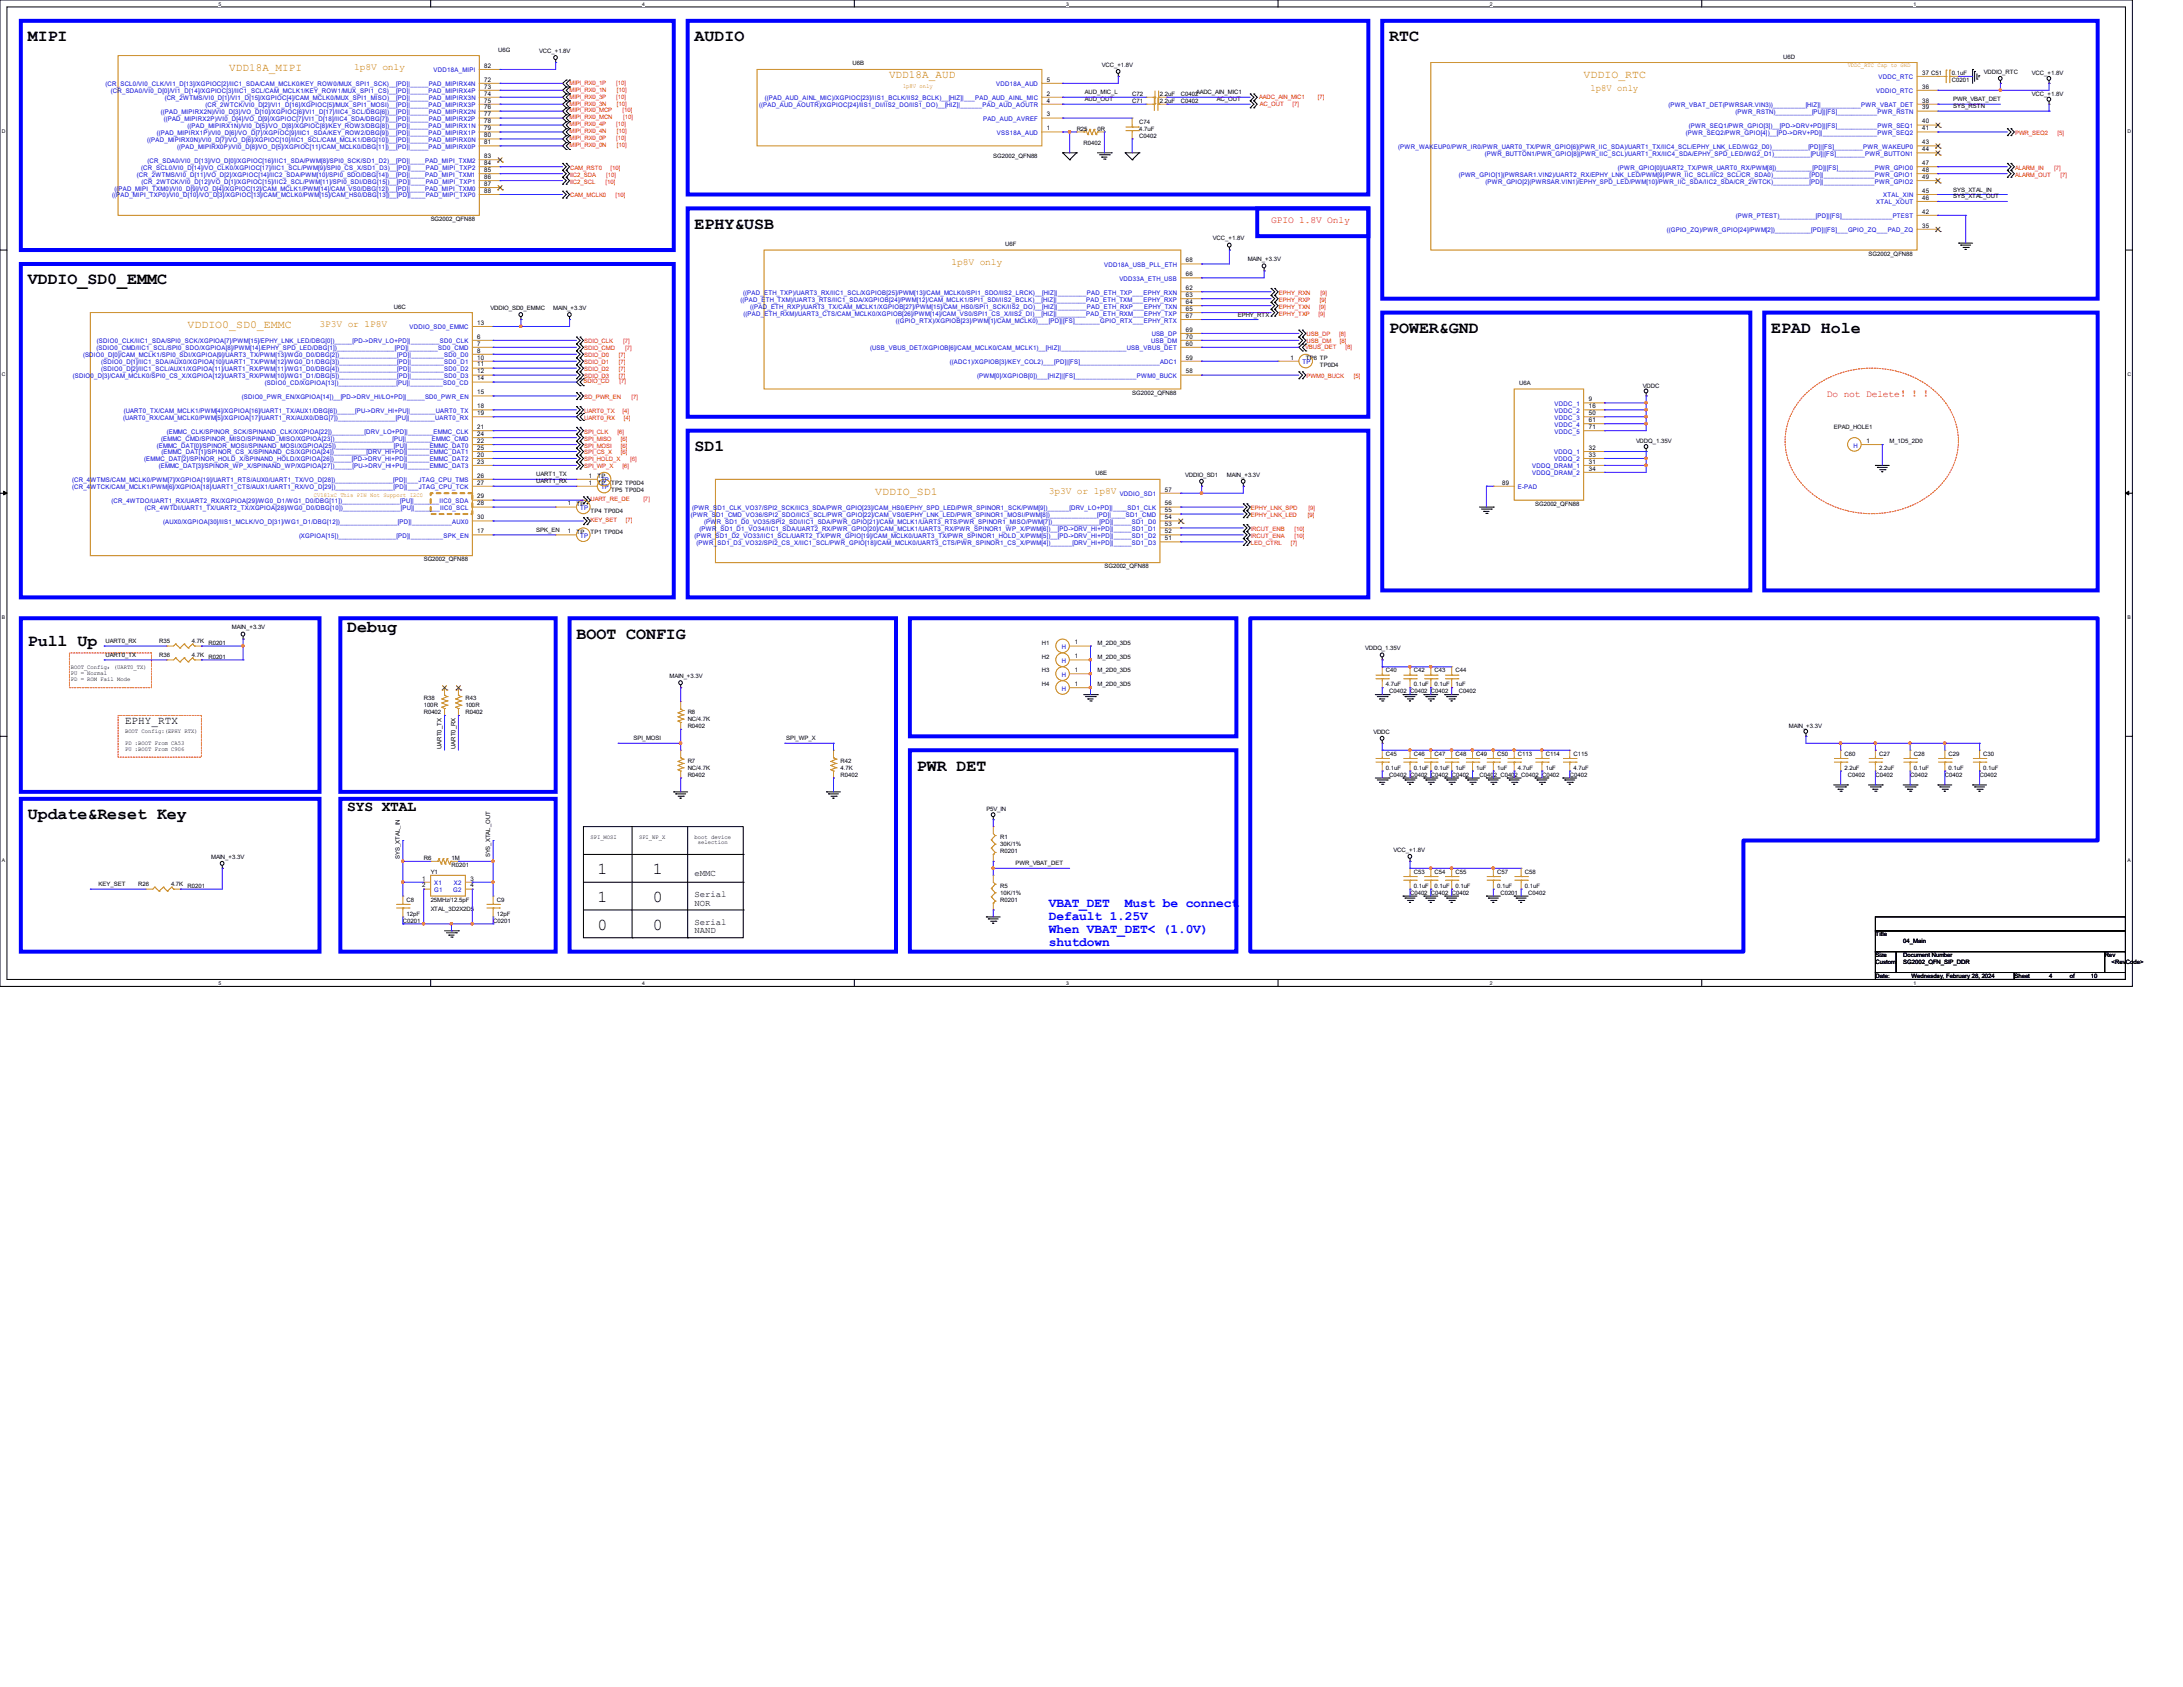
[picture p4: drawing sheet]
<svg xmlns="http://www.w3.org/2000/svg" width="279mm" height="216mm" viewBox="0 0 279 216" stroke-linecap="round" stroke-linejoin="round" font-family="sans-serif">
<defs><g id="words">
<g font-size="2.1">
<text x="3.6" y="5.3">MIPI</text>
<text x="88.9" y="5.3">AUDIO</text>
<text x="177.8" y="5.3">RTC</text>
<text x="88.9" y="29.3">EPHY&amp;USB</text>
<text x="3.6" y="36.4">VDDIO_SD0_EMMC</text>
<text x="177.8" y="42.6">POWER&amp;GND</text>
<text x="226.7" y="42.6">EPAD Hole</text>
<text x="88.9" y="57.7">SD1</text>
<text x="3.6" y="82.6">Pull Up</text>
<text x="44.4" y="80.9">Debug</text>
<text x="73.8" y="81.7">BOOT CONFIG</text>
<text x="117.3" y="98.6">PWR DET</text>
<text x="3.6" y="104.9">Update&amp;Reset Key</text>
<text x="76.5" y="111.9">1</text>
<text x="83.6" y="111.9">1</text>
<text x="76.5" y="119">0</text>
<text x="76.5" y="115.4">1</text>
<text x="83.6" y="119">0</text>
<text x="83.6" y="115.4">0</text>
</g>
<text font-size="1.9" x="44.4" y="103.8">SYS XTAL</text>
<g font-size="1.7" fill="#00f">
<text x="134.2" y="116.1">VBAT_DET</text>
<text x="134.2" y="117.8">Default 1.25V</text>
<text x="134.2" y="119.4">When VBAT_DET&lt; (1.0V)</text>
<text x="144" y="116.1">Must be connect</text>
<text x="134.2" y="121.1">shutdown</text>
</g>
<g font-size="1.4" fill="#cc8006">
<text x="29.3" y="9.1">VDD18A_MIPI</text>
<text x="113.8" y="10">VDD18A_AUD</text>
<text x="202.7" y="10">VDDIO_RTC</text>
<text x="24" y="42">VDDIO0_SD0_EMMC</text>
<text x="112" y="63.4">VDDIO_SD1</text>
</g>
<text font-size="1.4" x="16" y="92.7">EPHY_RTX</text>
<g font-size="1.2" fill="#cc8006">
<text x="45.3" y="9">1p8V only</text>
<text x="203.6" y="11.7">1p8V only</text>
<text x="121.8" y="33.9">1p8V only</text>
<text x="40.9" y="41.9">3P3V or 1P8V</text>
<text x="134.2" y="63.2">3p3V or 1p8V</text>
</g>
<g font-size="1.2" fill="#f00">
<text x="162.7" y="28.6">GPIO 1.8V Only</text>
<text x="233.8" y="50.8">Do not Delete！！！</text>
</g>
<g font-size="1.1">
<text x="88.9" y="112.1">eMMC</text>
<text x="88.9" y="118.3">Serial</text>
<text x="88.9" y="119.5">NAND</text>
<text x="88.9" y="114.8">Serial</text>
<text x="88.9" y="115.9">NOR</text>
</g>
<g font-size=".8" fill="#00c">
<text x="13.5" y="11">(CR_SCL0/VI0_CLK/VI1_D[13]/XGPIOC[2]/IIC1_SDA/CAM_MCLK0/KEY_ROW0/MUX_SPI1_SCK)__[PD]|_____PAD_MIPIRX4N</text>
<text x="14.2" y="11.9">(CR_SDA0/VI0_D[0]/VI1_D[14]/XGPIOC[3]/IIC1_SCL/CAM_MCLK1/KEY_ROW1/MUX_SPI1_CS)__[PD]|_____PAD_MIPIRX4P</text>
<text x="55.5" y="9.3">VDD18A_MIPI</text>
<text x="127.5" y="11">VDD18A_AUD</text>
<text x="240.1" y="11.9">VDDIO_RTC</text>
<text x="240.4" y="10.2">VDDC_RTC</text>
<text x="20.1" y="17.3">((PAD_MIPIRX1P)/VI0_D[6]/VO_D[7]/XGPIOC[9]/IIC1_SDA/KEY_ROW2/DBG[9])__[PD]|_____PAD_MIPIRX1P</text>
<text x="20.6" y="14.6">((PAD_MIPIRX2N)/VI0_D[3]/VO_D[10]/XGPIOC[6]/VI1_D[17]/IIC4_SCL/DBG[6])__[PD]|_____PAD_MIPIRX2N</text>
<text x="21" y="15.5">((PAD_MIPIRX2P)/VI0_D[4]/VO_D[9]/XGPIOC[7]/VI1_D[18]/IIC4_SDA/DBG[7])__[PD]|_____PAD_MIPIRX2P</text>
<text x="21.1" y="12.8">(CR_2WTMS/VI0_D[1]/VI1_D[15]/XGPIOC[4]/CAM_MCLK0/MUX_SPI1_MISO)__[PD]|_____PAD_MIPIRX3N</text>
<text x="24" y="16.4">((PAD_MIPIRX1N)/VI0_D[5]/VO_D[8]/XGPIOC[8]/KEY_ROW3/DBG[8])__[PD]|_____PAD_MIPIRX1N</text>
<text x="26.3" y="13.7">(CR_2WTCK/VI0_D[2]/VI1_D[16]/XGPIOC[5]/MUX_SPI1_MOSI)__[PD]|_____PAD_MIPIRX3P</text>
<text x="97.2" y="13.7">((PAD_AUD_AOUTR)/XGPIOC[24]/IIS1_DI/IIS2_DO/IIS1_DO)__[HIZ]|______PAD_AUD_AOUTR</text>
<text x="97.9" y="12.8">((PAD_AUD_AINL_MIC)/XGPIOC[23]/IIS1_BCLK/IIS2_BCLK)__[HIZ]|___PAD_AUD_AINL_MIC</text>
<text x="125.8" y="15.5">PAD_AUD_AVREF</text>
<text x="127.6" y="17.3">VSS18A_AUD</text>
<text x="213.5" y="13.7">(PWR_VBAT_DET(PWRSAR.VIN3))_________[HIZ]|___________PWR_VBAT_DET</text>
<text x="215.8" y="17.3">(PWR_SEQ2/PWR_GPIO[4])__[PD-&gt;DRV+PD]|_______________PWR_SEQ2</text>
<text x="216.2" y="16.4">(PWR_SEQ1/PWR_GPIO[3])__[PD-&gt;DRV+PD]|[FS]___________PWR_SEQ1</text>
<text x="222.1" y="14.6">(PWR_RSTN)__________[PU]|[FS]___________PWR_RSTN</text>
<text x="17.5" y="22.6">(CR_2WTMS/VI0_D[11]/VO_D[2]/XGPIOC[14]/IIC2_SDA/PWM[10]/SPI0_SDO/DBG[14])__[PD]|____PAD_MIPI_TXM1</text>
<text x="18.1" y="21.7">(CR_SCL0/VI0_D[14]/VO_CLK0/XGPIOC[17]/IIC1_SCL/PWM[9]/SPI0_CS_X/SD1_D3)__[PD]|____PAD_MIPI_TXP2</text>
<text x="18.1" y="23.5">(CR_2WTCK/VI0_D[12]/VO_D[1]/XGPIOC[15]/IIC2_SCL/PWM[11]/SPI0_SDI/DBG[15])__[PD]|____PAD_MIPI_TXP1</text>
<text x="18.8" y="18.2">((PAD_MIPIRX0N)/VI0_D[7]/VO_D[6]/XGPIOC[10]/IIC1_SCL/CAM_MCLK1/DBG[10])__[PD]|_____PAD_MIPIRX0N</text>
<text x="18.9" y="20.8">(CR_SDA0/VI0_D[13]/VO_D[0]/XGPIOC[16]/IIC1_SDA/PWM[8]/SPI0_SCK/SD1_D2)__[PD]|____PAD_MIPI_TXM2</text>
<text x="22.7" y="19">((PAD_MIPIRX0P)/VI0_D[8]/VO_D[5]/XGPIOC[11]/CAM_MCLK0/DBG[11])__[PD]|_____PAD_MIPIRX0P</text>
<text x="179" y="19">(PWR_WAKEUP0/PWR_IR0/PWR_UART0_TX/PWR_GPIO[6](PWR_IIC_SDA)/UART1_TX/IIC4_SCL/EPHY_LNK_LED/WG2_D0)__________[PD]|[FS]________PWR_WAKEUP0</text>
<text x="186.7" y="22.6">(PWR_GPIO[1](PWRSAR1.VIN2)/UART2_RX/EPHY_LNK_LED/PWM[9]/PWR_IIC_SCL/IIC2_SCL/CR_SDA0)__________[PD]|______________PWR_GPIO1</text>
<text x="190" y="19.9">(PWR_BUTTON1/PWR_GPIO[8](PWR_IIC_SCL)/UART1_RX/IIC4_SDA/EPHY_SPD_LED/WG2_D1)__________[PU]|[FS]________PWR_BUTTON1</text>
<text x="190.1" y="23.5">(PWR_GPIO[2](PWRSAR.VIN1)/EPHY_SPD_LED/PWM[10]/PWR_IIC_SDA/IIC2_SDA/CR_2WTCK)__________[PD]|______________PWR_GPIO2</text>
<text x="207.1" y="21.7">(PWR_GPIO[0]/UART2_TX/PWR_UART0_RX/PWM[8])__________[PD]|[FS]__________PWR_GPIO0</text>
<text x="14.4" y="25.3">((PAD_MIPI_TXP0)/VI0_D[10]/VO_D[3]/XGPIOC[13]/CAM_MCLK0/PWM[15]/CAM_HS0/DBG[13])__[PD]|____PAD_MIPI_TXP0</text>
<text x="14.6" y="24.4">((PAD_MIPI_TXM0)/VI0_D[9]/VO_D[4]/XGPIOC[12]/CAM_MCLK1/PWM[14]/CAM_VS0/DBG[12])__[PD]|____PAD_MIPI_TXM0</text>
<text x="213.3" y="29.7">((GPIO_ZQ)/PWR_GPIO[24]/PWM[2])__________[PD]|[FS]___GPIO_ZQ___PAD_ZQ</text>
<text x="222.2" y="27.9">(PWR_PTEST)__________[PD]|[FS]______________PTEST</text>
<text x="240.1" y="26.2">XTAL_XOUT</text>
<text x="241" y="25.3">XTAL_XIN</text>
<text x="141.3" y="34.2">VDD18A_USB_PLL_ETH</text>
<text x="143.3" y="35.9">VDD33A_ETH_USB</text>
<text x="94.8" y="38.6">((PAD_ETH_TXM)/UART3_RTS/IIC1_SDA/XGPIOB[24]/PWM[12]/CAM_MCLK1/SPI1_SDI/IIS2_BCLK)__[HIZ]|________PAD_ETH_TXM___EPHY_RXP</text>
<text x="95.1" y="37.7">((PAD_ETH_TXP)/UART3_RX/IIC1_SCL/XGPIOB[25]/PWM[13]/CAM_MCLK0/SPI1_SDO/IIS2_LRCK)__[HIZ]|________PAD_ETH_TXP___EPHY_RXN</text>
<text x="95.2" y="40.4">((PAD_ETH_RXM)/UART3_CTS/CAM_MCLK0/XGPIOB[26]/PWM[14]/CAM_VS0/SPI1_CS_X/IIS2_DI)__[HIZ]|________PAD_ETH_RXM___EPHY_TXP</text>
<text x="96" y="39.5">((PAD_ETH_RXP)/UART3_TX/CAM_MCLK1/XGPIOB[27]/PWM[15]/CAM_HS0/SPI1_SCK/IIS2_DO)__[HIZ]|________PAD_ETH_RXP___EPHY_TXN</text>
<text x="114.6" y="41.3">((GPIO_RTX)/XGPIOB[23]/PWM[1]/CAM_MCLK0)___[PD]|[FS]_______GPIO_RTX___EPHY_RTX</text>
<text x="10.6" y="45.7">(SDIO0_D[0]/CAM_MCLK1/SPI0_SDI/XGPIOA[9]/UART3_TX/PWM[13]/WG0_D0/DBG[2])________________[PD]|_________SD0_D0</text>
<text x="12.4" y="44.8">(SDIO0_CMD/IIC1_SCL/SPI0_SDO/XGPIOA[8]/PWM[14]/EPHY_SPD_LED/DBG[1])________________[PD]|________SD0_CMD</text>
<text x="12.4" y="43.9">(SDIO0_CLK/IIC1_SDA/SPI0_SCK/XGPIOA[7]/PWM[15]/EPHY_LNK_LED/DBG[0])_____[PD-&gt;DRV_LO+PD]|________SD0_CLK</text>
<text x="13" y="46.6">(SDIO0_D[1]/IIC1_SDA/AUX0/XGPIOA[10]/UART1_TX/PWM[12]/WG0_D1/DBG[3])________________[PD]|_________SD0_D1</text>
<text x="13" y="47.5">(SDIO0_D[2]/IIC1_SCL/AUX1/XGPIOA[11]/UART1_RX/PWM[11]/WG1_D0/DBG[4])________________[PD]|_________SD0_D2</text>
<text x="52.4" y="42.2">VDDIO_SD0_EMMC</text>
<text x="111.4" y="44.8">(USB_VBUS_DET/XGPIOB[6]/CAM_MCLK0/CAM_MCLK1)__[HIZ]|__________________USB_VBUS_DET</text>
<text x="121.6" y="46.6">((ADC1)/XGPIOB[3]/KEY_COL2)___[PD]|[FS]______________________ADC1</text>
<text x="147.3" y="43.9">USB_DM</text>
<text x="147.4" y="43.1">USB_DP</text>
<text x="166.7" y="46.6">TP</text>
<text x="9.3" y="48.4">(SDIO0_D[3]/CAM_MCLK0/SPI0_CS_X/XGPIOA[12]/UART3_RX/PWM[10]/WG1_D1/DBG[5])________________[PD]|_________SD0_D3</text>
<text x="15.7" y="53.7">(UART0_RX/CAM_MCLK0/PWM[5]/XGPIOA[17]/UART1_RX/AUX0/DBG[7])________________[PU]|_______UART0_RX</text>
<text x="15.8" y="52.8">(UART0_TX/CAM_MCLK1/PWM[4]/XGPIOA[16]/UART1_TX/AUX1/DBG[6])_____[PU-&gt;DRV_HI+PU]|_______UART0_TX</text>
<text x="30.9" y="51.1">(SDIO0_PWR_EN/XGPIOA[14])__[PD-&gt;DRV_HI/LO+PD]|_____SD0_PWR_EN</text>
<text x="33.9" y="49.3">(SDIO0_CD/XGPIOA[13])________________[PU]|_________SD0_CD</text>
<text x="125.1" y="48.4">(PWM[0]/XGPIOB[0])___[HIZ]|[FS]_________________PWM0_BUCK</text>
<text x="199" y="51.9">VDDC_1</text>
<text x="199" y="52.8">VDDC_2</text>
<text x="199" y="53.7">VDDC_3</text>
<text x="18.5" y="59.1">(EMMC_DAT[2]/SPINOR_HOLD_X/SPINAND_HOLD/XGPIOA[26])_____[PD-&gt;DRV_HI+PD]|______EMMC_DAT2</text>
<text x="20.1" y="57.3">(EMMC_DAT[0]/SPINOR_MOSI/SPINAND_MOSI/XGPIOA[25])________________[PU]|______EMMC_DAT0</text>
<text x="20.3" y="59.9">(EMMC_DAT[3]/SPINOR_WP_X/SPINAND_WP/XGPIOA[27])_____[PU-&gt;DRV_HI+PU]|______EMMC_DAT3</text>
<text x="20.6" y="56.4">(EMMC_CMD/SPINOR_MISO/SPINAND_MISO/XGPIOA[23])________________[PU]|_______EMMC_CMD</text>
<text x="20.7" y="58.2">(EMMC_DAT[1]/SPINOR_CS_X/SPINAND_CS/XGPIOA[24])_________[DRV_HI+PD]|______EMMC_DAT1</text>
<text x="21.3" y="55.5">(EMMC_CLK/SPINOR_SCK/SPINAND_CLK/XGPIOA[22])_________[DRV_LO+PD]|_______EMMC_CLK</text>
<text x="196.1" y="59.9">VDDQ_DRAM_1</text>
<text x="198.9" y="58.2">VDDQ_1</text>
<text x="198.9" y="59.1">VDDQ_2</text>
<text x="199" y="54.6">VDDC_4</text>
<text x="199" y="55.5">VDDC_5</text>
<text x="237.2" y="57.3">H</text>
<text x="9.2" y="61.7">(CR_4WTMS/CAM_MCLK0/PWM[7]/XGPIOA[19]/UART1_RTS/AUX0/UART1_TX/VO_D[28])________________[PD]|___JTAG_CPU_TMS</text>
<text x="9.2" y="62.6">(CR_4WTCK/CAM_MCLK1/PWM[6]/XGPIOA[18]/UART1_CTS/AUX1/UART1_RX/VO_D[29])________________[PD]|___JTAG_CPU_TCK</text>
<text x="14.3" y="64.4">(CR_4WTDO/UART1_RX/UART2_RX/XGPIOA[29]/WG0_D1/WG1_D0/DBG[11])________________[PU]|_______IIC0_SDA</text>
<text x="18.5" y="65.3">(CR_4WTDI/UART1_TX/UART2_TX/XGPIOA[28]/WG0_D0/DBG[10])________________[PU]|_______IIC0_SCL</text>
<text x="88.6" y="65.3">(PWR_SD1_CLK_VO37/SPI2_SCK/IIC3_SDA/PWR_GPIO[23]/CAM_HS0/EPHY_SPD_LED/PWR_SPINOR1_SCK/PWM[9])______[DRV_LO+PD]|____SD1_CLK</text>
<text x="143.3" y="63.5">VDDIO_SD1</text>
<text x="194.3" y="62.6">E-PAD</text>
<text x="196.1" y="60.8">VDDQ_DRAM_2</text>
<text x="20.9" y="67.1">(AUX0/XGPIOA[30]/IIS1_MCLK/VO_D[31]/WG1_D1/DBG[12])________________[PD]|___________AUX0</text>
<text x="38.3" y="68.8">(XGPIOA[15])________________[PD]|_________SPK_EN</text>
<text x="74.3" y="68.8">TP</text>
<text x="88.4" y="66.2">(PWR_SD1_CMD_VO36/SPI2_SDO/IIC3_SCL/PWR_GPIO[22]/CAM_VS0/EPHY_LNK_LED/PWR_SPINOR1_MOSI/PWM[8])_____________[PD]|____SD1_CMD</text>
<text x="88.9" y="68.8">(PWR_SD1_D2_VO33/IIC1_SCL/UART2_TX/PWR_GPIO[19]/CAM_MCLK0/UART3_TX/PWR_SPINOR1_HOLD_X/PWM[5])__[PD-&gt;DRV_HI+PD]|_____SD1_D2</text>
<text x="89.2" y="69.7">(PWR_SD1_D3_VO32/SPI2_CS_X/IIC1_SCL/PWR_GPIO[18]/CAM_MCLK0/UART3_CTS/PWR_SPINOR1_CS_X/PWM[4])______[DRV_HI+PD]|_____SD1_D3</text>
<text x="89.5" y="67.9">(PWR_SD1_D1_VO34/IIC1_SDA/UART2_RX/PWR_GPIO[20]/CAM_MCLK1/UART3_RX/PWR_SPINOR1_WP_X/PWM[6])__[PD-&gt;DRV_HI+PD]|_____SD1_D1</text>
<text x="90.1" y="67.1">(PWR_SD1_D0_VO35/SPI2_SDI/IIC1_SDA/PWR_GPIO[21]/CAM_MCLK1/UART3_RTS/PWR_SPINOR1_MISO/PWM[7])_____________[PD]|_____SD1_D0</text>
<text x="135.9" y="83.1">H</text>
<text x="135.9" y="86.6">H</text>
<text x="135.9" y="84.8">H</text>
<text x="135.9" y="88.4">H</text>
<text x="55.6" y="113.3">X1</text>
<text x="58.1" y="113.3">X2</text>
<text x="55.6" y="114.2">G1</text>
<text x="58" y="114.2">G2</text>
</g>
<g font-size=".8">
<text x="62" y="8.7">82</text>
<text x="62" y="10.5">72</text>
<text x="62" y="11.3">73</text>
<text x="63.8" y="6.6">U6G</text>
<text x="69" y="6.8">VCC_+1.8V</text>
<text x="109.1" y="8.4">U6B</text>
<text x="134" y="10.5">5</text>
<text x="141" y="8.6">VCC_+1.8V</text>
<text x="228.2" y="7.5">U6D</text>
<text x="246" y="11.3">36</text>
<text x="246" y="9.6">37 C51</text>
<text x="249.8" y="10.5">C0201</text>
<text x="249.8" y="9.6">0.1uF</text>
<text x="253.9" y="9.4">VDDIO_RTC</text>
<text x="260.1" y="9.6">VCC_+1.8V</text>
<text x="62" y="12.2">74</text>
<text x="62" y="13.1">75</text>
<text x="62" y="14">76</text>
<text x="62" y="14.9">77</text>
<text x="62" y="15.8">78</text>
<text x="62" y="16.7">79</text>
<text x="62" y="17.6">80</text>
<text x="134" y="12.2">2</text>
<text x="134" y="13.1">4</text>
<text x="134" y="14.9">3</text>
<text x="134" y="16.7">1</text>
<text x="137.8" y="16.7">R25</text>
<text x="138.9" y="13">AUD_OUT</text>
<text x="138.9" y="12.1">AUD_MIC_L</text>
<text x="140.5" y="16.7">0R</text>
<text x="144.9" y="13.2">C71</text>
<text x="144.9" y="12.3">C72</text>
<text x="145.8" y="15.8">C74</text>
<text x="145.8" y="16.7">4.7uF</text>
<text x="145.8" y="17.6">C0402</text>
<text x="148.5" y="13.2">2.2uF</text>
<text x="148.5" y="12.3">2.2uF</text>
<text x="151.1" y="13.2">C0402</text>
<text x="151.1" y="12.3">C0402</text>
<text x="153.1" y="12.1">AADC_AIN_MIC1</text>
<text x="155.8" y="13">AC_OUT</text>
<text x="246" y="13.1">38</text>
<text x="246" y="14">39</text>
<text x="246" y="15.8">40</text>
<text x="246" y="16.7">41</text>
<text x="250" y="13">PWR_VBAT_DET</text>
<text x="250" y="13.8">SYS_RSTN</text>
<text x="260.1" y="12.3">VCC_+1.8V</text>
<text x="62" y="18.5">81</text>
<text x="62" y="20.2">83</text>
<text x="62" y="21.1">84</text>
<text x="62" y="22">85</text>
<text x="62" y="22.9">86</text>
<text x="62" y="23.8">87</text>
<text x="127.1" y="20.3">SG2002_QFN88</text>
<text x="138.7" y="18.5">R0402</text>
<text x="246" y="18.5">43</text>
<text x="246" y="19.3">44</text>
<text x="246" y="21.1">47</text>
<text x="246" y="22">48</text>
<text x="246" y="22.9">49</text>
<text x="55.1" y="28.3">SG2002_QFN88</text>
<text x="62" y="24.7">88</text>
<text x="246" y="24.7">45</text>
<text x="246" y="25.6">46</text>
<text x="246" y="27.3">42</text>
<text x="246" y="29.1">35</text>
<text x="250" y="24.5">SYS_XTAL_IN</text>
<text x="250" y="25.4">SYS_XTAL_OUT</text>
<text x="128.7" y="31.5">U6F</text>
<text x="151.8" y="33.6">68</text>
<text x="151.8" y="35.3">66</text>
<text x="155.2" y="30.8">VCC_+1.8V</text>
<text x="159.7" y="33.4">MAIN_+3.3V</text>
<text x="239.2" y="32.7">SG2002_QFN88</text>
<text x="50.4" y="39.5">U6C</text>
<text x="61.1" y="41.6">13</text>
<text x="62.8" y="39.7">VDDIO_SD0_EMMC</text>
<text x="70.8" y="39.7">MAIN_+3.3V</text>
<text x="151.8" y="37.1">62</text>
<text x="151.8" y="38">63</text>
<text x="151.8" y="38.9">64</text>
<text x="151.8" y="39.8">65</text>
<text x="151.8" y="40.7">67</text>
<text x="158.4" y="40.5">EPHY_RTX</text>
<text x="61.1" y="43.3">6</text>
<text x="61.1" y="44.2">7</text>
<text x="61.1" y="45.1">8</text>
<text x="61.1" y="46">10</text>
<text x="61.1" y="46.9">11</text>
<text x="61.1" y="47.8">12</text>
<text x="151.8" y="42.5">69</text>
<text x="151.8" y="43.3">70</text>
<text x="151.8" y="44.2">60</text>
<text x="151.8" y="46">59</text>
<text x="151.8" y="47.8">58</text>
<text x="165.2" y="46">1</text>
<text x="167.1" y="46.1">TP6 TP</text>
<text x="168.9" y="46.9">TP0D4</text>
<text x="61.1" y="48.7">14</text>
<text x="61.1" y="50.5">15</text>
<text x="61.1" y="52.2">18</text>
<text x="61.1" y="53.1">19</text>
<text x="144.9" y="50.5">SG2002_QFN88</text>
<text x="194.4" y="49.3">U6A</text>
<text x="203.3" y="51.3">9</text>
<text x="203.3" y="52.2">16</text>
<text x="203.3" y="53.1">50</text>
<text x="210.3" y="49.6">VDDC</text>
<text x="61.1" y="54.9">21</text>
<text x="61.1" y="55.8">24</text>
<text x="61.1" y="56.7">22</text>
<text x="61.1" y="57.6">25</text>
<text x="61.1" y="58.5">20</text>
<text x="61.1" y="59.3">23</text>
<text x="203.3" y="54">61</text>
<text x="203.3" y="54.9">71</text>
<text x="203.3" y="57.6">32</text>
<text x="203.3" y="58.5">33</text>
<text x="203.3" y="59.3">31</text>
<text x="209.4" y="56.7">VDDQ_1.35V</text>
<text x="234.7" y="54.9">EPAD_HOLE1</text>
<text x="238.9" y="56.7">1</text>
<text x="241.8" y="56.7">M_1D5_2D0</text>
<text x="61.1" y="61.1">26</text>
<text x="61.1" y="62">27</text>
<text x="61.1" y="64.7">28</text>
<text x="61.1" y="63.8">29</text>
<text x="68.6" y="61">UART1_TX</text>
<text x="68.6" y="61.8">UART1_RX</text>
<text x="72.7" y="64.7">1</text>
<text x="73.8" y="64.7">TP</text>
<text x="75.4" y="62">1</text>
<text x="75.4" y="61.1">1</text>
<text x="75.6" y="65.6">TP4 TP0D4</text>
<text x="76.5" y="62.1">TP</text>
<text x="76.5" y="61.2">TP</text>
<text x="78.2" y="62.9">TP5 TP0D4</text>
<text x="78.2" y="62.1">TP2 TP0D4</text>
<text x="140.2" y="60.8">U6E</text>
<text x="149.1" y="62.9">57</text>
<text x="149.1" y="65.6">55</text>
<text x="149.1" y="64.7">56</text>
<text x="151.7" y="61">VDDIO_SD1</text>
<text x="157" y="61">MAIN_+3.3V</text>
<text x="192.2" y="62">89</text>
<text x="196.5" y="64.7">SG2002_QFN88</text>
<text x="203.3" y="60.2">34</text>
<text x="54.2" y="71.8">SG2002_QFN88</text>
<text x="61.1" y="66.5">30</text>
<text x="61.1" y="68.2">17</text>
<text x="68.6" y="68.1">SPK_EN</text>
<text x="72.7" y="68.2">1</text>
<text x="73.8" y="68.3">TP</text>
<text x="75.6" y="68.3">TP1 TP0D4</text>
<text x="149.1" y="69.1">51</text>
<text x="149.1" y="68.2">52</text>
<text x="149.1" y="67.3">53</text>
<text x="149.1" y="66.5">54</text>
<text x="141.4" y="72.7">SG2002_QFN88</text>
<text x="13.5" y="82.3">UART0_RX</text>
<text x="20.4" y="82.3">R35</text>
<text x="24.6" y="82.3">4.7K</text>
<text x="26.7" y="82.5">R0201</text>
<text x="29.7" y="80.6">MAIN_+3.3V</text>
<text x="133.4" y="82.5">H1</text>
<text x="137.5" y="82.5">1</text>
<text x="140.5" y="82.5">M_2D0_3D5</text>
<text x="174.7" y="83.2">VDDQ_1.35V</text>
<text x="9.1" y="85.6">BOOT_Config：(UART0_TX)</text>
<text x="9.1" y="86.4">PU = Normal</text>
<text x="9.1" y="87.2">PD = ROM Fail Mode</text>
<text x="13.5" y="84.1">UART0_TX</text>
<text x="20.4" y="84">R36</text>
<text x="24.6" y="84.1">4.7K</text>
<text x="26.7" y="84.3">R0201</text>
<text x="54.2" y="89.6">R38</text>
<text x="59.6" y="89.6">R43</text>
<text x="85.7" y="86.8">MAIN_+3.3V</text>
<text x="133.4" y="86.1">H3</text>
<text x="133.4" y="84.3">H2</text>
<text x="133.4" y="87.8">H4</text>
<text x="137.5" y="86">1</text>
<text x="137.5" y="84.2">1</text>
<text x="137.5" y="87.8">1</text>
<text x="140.5" y="86.1">M_2D0_3D5</text>
<text x="140.5" y="84.3">M_2D0_3D5</text>
<text x="140.5" y="87.8">M_2D0_3D5</text>
<text x="177.4" y="86.1">C40</text>
<text x="177.4" y="87.8">4.7uF</text>
<text x="177.8" y="88.7">C0402 C0402 C0402</text>
<text x="180.9" y="86.1">C42</text>
<text x="180.9" y="87.8">0.1uF</text>
<text x="183.6" y="86.1">C43</text>
<text x="183.6" y="87.8">0.1uF</text>
<text x="186.3" y="86.1">C44</text>
<text x="186.3" y="87.8">1uF</text>
<text x="186.7" y="88.7">C0402</text>
<text x="16" y="93.9">BOOT Config:(EPHY RTX)</text>
<text x="16" y="95.4">PD :BOOT From CA53</text>
<text x="54.2" y="90.5">100R</text>
<text x="54.2" y="91.4">R0402</text>
<text x="56.5" y="95.8" transform="rotate(-90 56.5 95.8)">UART0_TX</text>
<text x="58.3" y="95.8" transform="rotate(-90 58.3 95.8)">UART0_RX</text>
<text x="59.6" y="90.5">100R</text>
<text x="59.6" y="91.4">R0402</text>
<text x="81.1" y="94.7">SPI_MOSI</text>
<text x="88" y="91.4">R8</text>
<text x="88" y="92.3">NC/4.7K</text>
<text x="88" y="93.2">R0402</text>
<text x="100.6" y="94.7">SPI_WP_X</text>
<text x="175.8" y="93.9">VDDC</text>
<text x="229" y="93.2">MAIN_+3.3V</text>
<text x="16" y="96.1">PU :BO0T From C906</text>
<text x="88" y="97.6">R7</text>
<text x="88" y="98.5">NC/4.7K</text>
<text x="88" y="99.4">R0402</text>
<text x="107.6" y="97.6">R42</text>
<text x="107.6" y="98.5">4.7K</text>
<text x="107.6" y="99.4">R0402</text>
<text x="177.4" y="96.7">C45</text>
<text x="177.4" y="98.5">0.1uF</text>
<text x="177.8" y="99.4">C0402 C0402 C0402 C0402</text>
<text x="180.9" y="96.7">C46</text>
<text x="180.9" y="98.5">0.1uF</text>
<text x="183.6" y="96.7">C47</text>
<text x="183.6" y="98.5">0.1uF</text>
<text x="186.3" y="96.7">C48</text>
<text x="186.3" y="98.5">1uF</text>
<text x="188.9" y="96.7">C49</text>
<text x="188.9" y="98.5">1uF</text>
<text x="189.4" y="99.4">C0402 C0402 C0402 C0402</text>
<text x="191.6" y="96.7">C50</text>
<text x="191.6" y="98.5">1uF</text>
<text x="194.3" y="96.7">C113</text>
<text x="194.3" y="98.5">4.7uF</text>
<text x="197.8" y="96.7">C114</text>
<text x="197.8" y="98.5">1uF</text>
<text x="200.9" y="99.4">C0402</text>
<text x="201.4" y="96.7">C115</text>
<text x="201.4" y="98.5">4.7uF</text>
<text x="236.1" y="96.7">C60</text>
<text x="236.1" y="98.5">2.2uF</text>
<text x="236.5" y="99.4">C0402</text>
<text x="240" y="99.4">C0402</text>
<text x="240.5" y="96.7">C27</text>
<text x="240.5" y="98.5">2.2uF</text>
<text x="244.5" y="99.4">C0402</text>
<text x="245" y="96.7">C28</text>
<text x="245" y="98.5">0.1uF</text>
<text x="248.9" y="99.4">C0402</text>
<text x="249.4" y="96.7">C29</text>
<text x="249.4" y="98.5">0.1uF</text>
<text x="253.4" y="99.4">C0402</text>
<text x="253.8" y="96.7">C30</text>
<text x="253.8" y="98.5">0.1uF</text>
<text x="75.6" y="107.3">SPI_MOSI</text>
<text x="81.8" y="107.3">SPI_WP_X</text>
<text x="88.9" y="107.3">boot device</text>
<text x="126.2" y="103.8">P5V_IN</text>
<text x="128" y="107.4">R1</text>
<text x="12.6" y="113.4">KEY_SET</text>
<text x="17.7" y="113.4">R26</text>
<text x="21.9" y="113.5">4.7K</text>
<text x="24" y="113.6">R0201</text>
<text x="27" y="109.9">MAIN_+3.3V</text>
<text x="51.2" y="109.9" transform="rotate(-90 51.2 109.9)">SYS_XTAL_IN</text>
<text x="54" y="112.7">1</text>
<text x="54" y="113.6">2</text>
<text x="54.2" y="110.1">R6</text>
<text x="55.1" y="111.8">Y1</text>
<text x="57.8" y="110.1">1M</text>
<text x="57.8" y="111">R0201</text>
<text x="60.2" y="112.7">3</text>
<text x="60.2" y="113.6">4</text>
<text x="62.7" y="109.7" transform="rotate(-90 62.7 109.7)">SYS_XTAL_OUT</text>
<text x="89.3" y="108.1">selection</text>
<text x="128" y="113.6">R5</text>
<text x="128" y="108.3">30K/1%</text>
<text x="128" y="109.2">R0201</text>
<text x="130" y="110.7">PWR_VBAT_DET</text>
<text x="178.4" y="109">VCC_+1.8V</text>
<text x="180.9" y="111.8">C53</text>
<text x="180.9" y="113.6">0.1uF</text>
<text x="183.6" y="111.8">C54</text>
<text x="183.6" y="113.6">0.1uF</text>
<text x="186.3" y="111.8">C55</text>
<text x="186.3" y="113.6">0.1uF</text>
<text x="191.6" y="111.8">C57</text>
<text x="191.6" y="113.6">0.1uF</text>
<text x="195.2" y="111.8">C58</text>
<text x="195.2" y="113.6">0.1uF</text>
<text x="51.6" y="118.1">C0201</text>
<text x="52" y="115.4">C8</text>
<text x="52" y="117.2">12pF</text>
<text x="55.1" y="115.4">25MHz/12.5pF</text>
<text x="55.1" y="116.5">XTAL_3D2X2D5</text>
<text x="63.1" y="118.1">C0201</text>
<text x="63.6" y="115.4">C9</text>
<text x="63.6" y="117.2">12pF</text>
<text x="128" y="114.5">10K/1%</text>
<text x="128" y="115.4">R0201</text>
<text x="180.5" y="114.5">C0402 C0402 C0402</text>
<text x="192" y="114.5">C0201</text>
<text x="195.6" y="114.5">C0402</text>
<text x="240" y="119.8">Title</text>
<text x="240" y="122.5">Size</text>
<text x="240" y="125.2">Date:</text>
<text x="240" y="123.4">Custom</text>
<text x="243.6" y="122.5">Document Number</text>
<text x="243.6" y="123.4">SG2002_QFN_SIP_DDR</text>
<text x="243.6" y="120.7">04_Main</text>
<text x="244.7" y="125.2">Wednesday, February 28, 2024</text>
<text x="257.8" y="125.2">Sheet</text>
<text x="262.3" y="125.2">4</text>
<text x="264.9" y="125.2">of</text>
<text x="267.6" y="125.2">10</text>
<text x="269.4" y="122.5">Rev</text>
<text x="270.3" y="123.4">&lt;RevCode&gt;</text>
</g>
<g font-size=".8" fill="#f00">
<text x="72.9" y="10.8">MIPI_RX0_1P</text>
<text x="72.9" y="11.7">MIPI_RX0_1N</text>
<text x="78.9" y="10.8">[10]</text>
<text x="79" y="11.7">[10]</text>
<text x="72.9" y="12.6">MIPI_RX0_3P</text>
<text x="72.9" y="13.5">MIPI_RX0_3N</text>
<text x="72.9" y="14.4">MIPI_RX0_MCP</text>
<text x="72.9" y="15.3">MIPI_RX0_MCN</text>
<text x="72.9" y="16.2">MIPI_RX0_4P</text>
<text x="72.9" y="17.1">MIPI_RX0_4N</text>
<text x="72.9" y="17.9">MIPI_RX0_0P</text>
<text x="78.9" y="12.6">[10]</text>
<text x="78.9" y="16.2">[10]</text>
<text x="78.9" y="17.9">[10]</text>
<text x="79" y="13.5">[10]</text>
<text x="79" y="17.1">[10]</text>
<text x="79.7" y="14.4">[10]</text>
<text x="79.8" y="15.3">[10]</text>
<text x="161.2" y="12.6">AADC_AIN_MIC1</text>
<text x="161.3" y="13.5">AC_OUT</text>
<text x="165.4" y="13.5">[7]</text>
<text x="168.7" y="12.6">[7]</text>
<text x="257.9" y="17.3">PWR_SEQ2</text>
<text x="263.3" y="17.3">[5]</text>
<text x="72.9" y="18.8">MIPI_RX0_0N</text>
<text x="73" y="21.7">CAM_RST0</text>
<text x="73" y="22.6">IIC2_SDA</text>
<text x="73" y="23.5">IIC2_SCL</text>
<text x="77.5" y="23.5">[10]</text>
<text x="77.6" y="22.6">[10]</text>
<text x="78.2" y="21.7">[10]</text>
<text x="79" y="18.8">[10]</text>
<text x="257.9" y="21.7">ALARM_IN</text>
<text x="257.9" y="22.6">ALARM_OUT</text>
<text x="262.9" y="21.7">[7]</text>
<text x="263.7" y="22.6">[7]</text>
<text x="73" y="25.3">CAM_MCLK0</text>
<text x="78.8" y="25.3">[10]</text>
<text x="163.7" y="37.7">EPHY_RXN</text>
<text x="163.7" y="38.6">EPHY_RXP</text>
<text x="163.7" y="39.5">EPHY_TXN</text>
<text x="163.7" y="40.4">EPHY_TXP</text>
<text x="168.7" y="40.4">[9]</text>
<text x="168.8" y="39.5">[9]</text>
<text x="168.9" y="38.6">[9]</text>
<text x="169" y="37.7">[9]</text>
<text x="74.8" y="43.9">SDIO_CLK</text>
<text x="74.8" y="44.8">SDIO_CMD</text>
<text x="74.8" y="45.7">SDIO_D0</text>
<text x="74.8" y="46.6">SDIO_D1</text>
<text x="74.8" y="47.5">SDIO_D2</text>
<text x="79.2" y="45.7">[7]</text>
<text x="79.2" y="46.6">[7]</text>
<text x="79.2" y="47.5">[7]</text>
<text x="79.8" y="43.9">[7]</text>
<text x="80" y="44.8">[7]</text>
<text x="167.1" y="44.6">VBUS_DET</text>
<text x="167.2" y="43.1">USB_DP</text>
<text x="167.2" y="43.9">USB_DM</text>
<text x="171.4" y="43.1">[8]</text>
<text x="171.5" y="43.9">[8]</text>
<text x="172.2" y="44.6">[8]</text>
<text x="74.7" y="49.1">SDIO_CD</text>
<text x="74.8" y="48.4">SDIO_D3</text>
<text x="74.8" y="51.1">SD_PWR_EN</text>
<text x="74.8" y="52.8">UART0_TX</text>
<text x="74.8" y="53.7">UART0_RX</text>
<text x="79.2" y="48.4">[7]</text>
<text x="79.3" y="49.1">[7]</text>
<text x="79.7" y="52.8">[4]</text>
<text x="79.8" y="53.7">[4]</text>
<text x="80.8" y="51.1">[7]</text>
<text x="167.2" y="48.4">PWM0_BUCK</text>
<text x="173.3" y="48.4">[5]</text>
<text x="74.8" y="55.5">SPI_CLK</text>
<text x="74.8" y="56.4">SPI_MISO</text>
<text x="74.8" y="57.3">SPI_MOSI</text>
<text x="74.8" y="58.2">SPI_CS_X</text>
<text x="74.8" y="59.1">SPI_HOLD_X</text>
<text x="74.8" y="59.9">SPI_WP_X</text>
<text x="79" y="55.5">[6]</text>
<text x="79.5" y="56.4">[6]</text>
<text x="79.5" y="57.3">[6]</text>
<text x="79.5" y="58.2">[6]</text>
<text x="79.7" y="59.9">[6]</text>
<text x="80.6" y="59.1">[6]</text>
<text x="75.6" y="64.2">UART_RE_DE</text>
<text x="82.3" y="64.2">[7]</text>
<text x="160.1" y="65.3">EPHY_LNK_SPD</text>
<text x="167.5" y="65.3">[9]</text>
<text x="75.6" y="66.8">KEY_SET</text>
<text x="80.1" y="66.8">[7]</text>
<text x="160.1" y="66.2">EPHY_LNK_LED</text>
<text x="160.1" y="67.9">IRCUT_ENB</text>
<text x="160.1" y="68.8">IRCUT_ENA</text>
<text x="160.1" y="69.7">LED_CTRL</text>
<text x="165.2" y="69.7">[7]</text>
<text x="165.7" y="67.9">[10]</text>
<text x="165.7" y="68.8">[10]</text>
<text x="167.4" y="66.2">[9]</text>
</g>
<g font-size=".8" fill="#cc8006">
<text x="115.6" y="11.3">1p8V only</text>
<text x="236.5" y="8.6">VDDC_RTC Cap to GND</text>
<text x="40.2" y="63.6">CV181xC This PIN Not Support I2C0</text>
</g>
<g font-size=".6">
<text x="28" y=".7">5</text>
<text x="82.2" y=".7">4</text>
<text x="136.4" y=".7">3</text>
<text x="190.7" y=".7">2</text>
<text x="244.9" y=".7">1</text>
<text x=".3" y="17">D</text>
<text x="272.3" y="17">D</text>
<text x=".3" y="48.1">C</text>
<text x="272.3" y="48.1">C</text>
<text x=".3" y="79.2">B</text>
<text x="272.3" y="79.2">B</text>
<text x=".3" y="110.4">A</text>
<text x="272.3" y="110.4">A</text>
<text x="28" y="126.1">5</text>
<text x="82.2" y="126.1">4</text>
<text x="136.4" y="126.1">3</text>
<text x="190.7" y="126.1">2</text>
<text x="244.9" y="126.1">1</text>
</g>
</g></defs>
<path d="M0 0h272.9v126.2h-272.9zM.9 .9h271.1v124.4h-271.1z" fill="none" stroke="#000" stroke-width=".13"/>
<g fill="#fff">
<path d="M28 .1h.3v.7h-.3z"/>
<path d="M28 125.5h.3v.7h-.3z"/>
</g>
<path d="M55.1 0v.9M55.1 125.3v.9" fill="none" stroke="#000" stroke-width=".13"/>
<g fill="#fff">
<path d="M82.2 .1h.3v.7h-.3z"/>
<path d="M82.2 125.5h.3v.7h-.3z"/>
</g>
<path d="M109.3 0v.9M109.3 125.3v.9" fill="none" stroke="#000" stroke-width=".13"/>
<g fill="#fff">
<path d="M136.4 .1h.4v.7h-.4z"/>
<path d="M136.4 125.5h.4v.7h-.4z"/>
</g>
<path d="M163.6 0v.9M163.6 125.3v.9" fill="none" stroke="#000" stroke-width=".13"/>
<g fill="#fff">
<path d="M190.7 .1h.3v.7h-.3z"/>
<path d="M190.7 125.5h.3v.7h-.3z"/>
</g>
<path d="M217.8 0v.9M217.8 125.3v.9" fill="none" stroke="#000" stroke-width=".13"/>
<g fill="#fff">
<path d="M244.9 .1h.3v.7h-.3z"/>
<path d="M244.9 125.5h.3v.7h-.3z"/>
<path d="M.3 16.4h.4v.7h-.4z"/>
<path d="M272.3 16.4h.5v.7h-.5z"/>
<path d="M.3 47.5h.4v.8h-.4z"/>
<path d="M272.3 47.5h.5v.8h-.5z"/>
</g>
<path d="M0 32h.9M272 32h.9" fill="none" stroke="#000" stroke-width=".13"/>
<g fill="#fff">
<path d="M.3 78.7h.4v.7h-.4z"/>
<path d="M272.3 78.7h.4v.7h-.4z"/>
</g>
<path d="M0 63.1h.9M272 63.1h.9" fill="none" stroke="#000" stroke-width=".13"/>
<path d="M.5 62.9l.4 .2-.4 .2zM272 63.1l.5-.2v.4z" fill="#000" stroke="#000" stroke-width=".13"/>
<g fill="#fff">
<path d="M.3 109.8h.3v.7h-.3z"/>
<path d="M272.3 109.8h.4v.7h-.4z"/>
</g>
<g fill="none" stroke="#000" stroke-width=".13">
<path d="M71.1 8h.1M71.1 7.7v.3M72.5 11.1h.1M72.5 10.2h.1M72.5 12h.1M72.5 12.9h.1M72.5 13.8h.1M72.5 14.7h.1M72.5 15.6h.1M72.5 16.5h.1M72.5 17.4h.1M72.5 18.2h.1"/>
<path d="M72.5 19.1h.1M72.5 10.2l-.5 .5 .5 .4M72.5 11.1l-.5 .5 .5 .4M72.5 12l-.5 .4 .5 .5M72.5 12.9l-.5 .4 .5 .5M72.5 13.8l-.5 .4 .5 .5M72.5 14.7l-.5 .4 .5 .5M72.5 15.6l-.5 .4 .5 .5M72.5 16.5l-.5 .4 .5 .5M72.5 17.4l-.5 .4 .5 .4M72.5 18.2l-.5 .5 .5 .4M72.9 10.2h.1"/>
<path d="M72.9 11.1h.1M72.9 12h.1M72.9 12.9h.1M72.9 13.8h.1M72.9 14.7h.1M72.9 15.6h.1M72.9 16.5h.1M72.9 17.4h.1M72.9 18.2h.1M72.9 19.1h.1M72.9 10.2l-.4 .5 .4 .4M72.9 11.1l-.4 .5 .4 .4"/>
<path d="M72.9 12l-.4 .4 .4 .5M72.9 12.9l-.4 .4 .4 .5M72.9 13.8l-.4 .4 .4 .5M72.9 14.7l-.4 .4 .4 .5M72.9 15.6l-.4 .4 .4 .5M72.9 16.5l-.4 .4 .4 .5M72.9 17.4l-.4 .4 .4 .4M72.9 18.2l-.4 .5 .4 .4M136 19.6h.1M136 19.6h1.8M136 19.6l.9 .8M137.8 19.6h.1"/>
<path d="M137.8 19.6l-.9 .8M140.5 19.6h1.7M140.7 19.8h1.3M142 19.8h.1M142.2 19.6h.1M143.1 9.8h.1M143.1 9.4v.4M144 19.6h.1M144 19.6h1.8M144 19.6l.9 .8M145.8 19.6h.1M145.8 19.6l-.9 .8"/>
<path d="M160 13.8h.1M160 12.9h.1M160 12h.1M160 12.9l.5 .4-.5 .5M160 12l.5 .4-.5 .5M160.5 13.8h.1M160.5 12.9h.1M160.5 12h.1M160.5 12.9l.4 .4-.4 .5M160.5 12l.4 .4-.4 .5M252.5 8.9h.1M252.5 8.9v1.8"/>
<path d="M252.7 9.1h.1M252.7 9.1v1.3M253 10.1h.1M253 9.4v.7M253.3 9.7h.1M253.3 9.7v.2M256 10.7h.1M256 10.3v.4M256.9 16.5h.1M256.9 17.4h.1M256.9 16.5l.5 .4-.5 .5M257.4 16.5h.1"/>
<path d="M257.4 17.4h.1M257.4 16.5l.4 .4-.4 .5M262.3 10.7h.1M262.3 13.3h.1M262.3 10.3v.4M262.3 13v.3M72 20.9h.1M72 21.8h.1M72 22.7h.1M72 23.6h.1M72 24.5h.1M72 25.4h.1"/>
<path d="M72 20.9l.5 .4-.5 .5M72 21.8l.5 .4-.5 .5M72 22.7l.5 .4-.5 .5M72 24.5l.5 .4-.5 .5M72.5 20.9h.1M72.5 21.8h.1M72.5 22.7h.1M72.5 23.6h.1M72.5 24.5h.1M72.5 25.4h.1M72.5 20.9l.4 .4-.4 .5M72.5 21.8l.4 .4-.4 .5"/>
<path d="M72.5 22.7l.4 .4-.4 .5M72.5 24.5l.4 .4-.4 .5M136.9 20.4h.1M141 20.1h.1M141 20.1h.7M141.3 20.4h.1M141.4 20.4h.1M144.9 20.4h.1M157.4 32h.1M157.4 31.7v.3M161.8 34.7h.1M161.8 34.3v.4"/>
<path d="M162.7 36.9h.1M162.7 37.8h.1M162.7 38.7h.1M162.7 39.6h.1M162.7 36.9l.5 .4-.5 .5M162.7 37.8l.5 .4-.5 .5M162.7 38.7l.5 .4-.5 .5M162.7 39.6l.5 .4-.5 .5M163.2 36.9h.1M163.2 37.8h.1M163.2 38.7h.1M163.2 39.6h.1"/>
<path d="M163.2 36.9l.4 .4-.4 .5M163.2 37.8l.4 .4-.4 .5M163.2 38.7l.4 .4-.4 .5M163.2 39.6l.4 .4-.4 .5M250.7 31.1h.1M250.7 31.1h1.8M251 31.4h.1M251 31.4h1.2M251.2 31.7h.7M251.5 31.9h.1M251.5 31.9h.2M251.9 31.7h.1"/>
<path d="M256.9 20.9h.1M256.9 21.8h.1M256.9 22.7h.1M256.9 20.9l.5 .4-.5 .5M256.9 21.8l.5 .4-.5 .5M257.4 20.9h.1M257.4 21.8h.1M257.4 22.7h.1M257.4 20.9l.4 .4-.4 .5M257.4 21.8l.4 .4-.4 .5M66.7 40.9h.1M66.7 40.6v.3"/>
<path d="M72.9 40.9h.1M72.9 40.6v.3M73.8 43.1h.1M73.8 44h.1M73.8 44.9h.1M73.8 45.8h.1M73.8 46.7h.1M73.8 47.6h.1M73.8 48.5h.1M73.8 50.2h.1M73.8 51.1h.1M73.8 54.7h.1"/>
<path d="M73.8 55.6h.1M73.8 56.5h.1M73.8 57.4h.1M73.8 58.3h.1M73.8 59.1h.1M73.8 52h.1M73.8 52.9h.1M73.8 43.1l.5 .5-.5 .4M73.8 44l.5 .4-.5 .5M73.8 44.9l.5 .4-.5 .5M73.8 45.8l.5 .4-.5 .5M73.8 46.7l.5 .4-.5 .5"/>
<path d="M73.8 47.6l.5 .4-.5 .5M73.8 50.2l.5 .5-.5 .4M73.8 54.7l.5 .4-.5 .5M73.8 55.6l.5 .4-.5 .5M73.8 56.5l.5 .4-.5 .5M73.8 57.4l.5 .4-.5 .5M73.8 58.3l.5 .4-.5 .4M73.8 59.1l.5 .5-.5 .4M73.8 52l.5 .5-.5 .4M74.3 43.1h.1M74.3 44h.1M74.3 44.9h.1"/>
<path d="M74.3 45.8h.1M74.3 46.7h.1M74.3 47.6h.1M74.3 48.5h.1M74.3 49.4h.1M74.3 50.2h.1M74.3 51.1h.1M74.3 54.7h.1M74.3 55.6h.1M74.3 56.5h.1M74.3 57.4h.1M74.3 58.3h.1"/>
<path d="M74.3 59.1h.1M74.3 52h.1M74.3 52.9h.1M74.3 53.8h.1M74.3 43.1l.4 .5-.4 .4M74.3 44l.4 .4-.4 .5M74.3 44.9l.4 .4-.4 .5M74.3 45.8l.4 .4-.4 .5M74.3 46.7l.4 .4-.4 .5M74.3 47.6l.4 .4-.4 .5M74.3 48.5l-.5 .4 .5 .5M74.3 50.2l.4 .5-.4 .4"/>
<path d="M74.3 54.7l.4 .4-.4 .5M74.3 55.6l.4 .4-.4 .5M74.3 56.5l.4 .4-.4 .5M74.3 57.4l.4 .4-.4 .5M74.3 58.3l.4 .4-.4 .4M74.3 59.1l.4 .5-.4 .4M74.3 52l.4 .5-.4 .4M74.3 52.9l-.5 .4 .5 .5M74.7 48.5h.1M74.7 49.4h.1M74.7 52.9h.1M74.7 53.8h.1"/>
<path d="M74.7 48.5l-.4 .4 .4 .5M74.7 52.9l-.4 .4 .4 .5M162.7 40.5h.1M163.2 40.5h.1M166.2 42.2h.1M166.2 43.1h.1M166.2 44h.1M166.2 47.6h.1M166.2 48.5h.1M166.2 42.2l.5 .5-.5 .4M166.2 43.1l.5 .5-.5 .4M166.2 47.6l.5 .4-.5 .5"/>
<path d="M166.7 42.2h.1M166.7 43.1h.1M166.7 44h.1M166.7 44.9h.1M166.7 47.6h.1M166.7 48.5h.1M166.7 42.2l.4 .5-.4 .4M166.7 43.1l.4 .5-.4 .4M166.7 44l-.5 .4 .5 .5M166.7 47.6l.4 .4-.4 .5M167.1 44h.1M167.1 44.9h.1"/>
<path d="M167.1 44l-.4 .4 .4 .5M210.7 50.7h.1M210.7 57.8h.1M210.7 50.3v.4M210.7 57.4v.4M240 59.6h.1M240 59.6h1.8M240.3 59.8h.1M240.3 59.8h1.3M73.8 60h.1M74.3 60h.1M74.7 64.5h.1"/>
<path d="M74.7 63.6h.1M74.7 67.1h.1M74.7 66.3h.1M74.7 63.6l.4 .4-.4 .5M74.7 66.3l.4 .4-.4 .4M75.1 64.5h.1M75.1 63.6h.1M75.1 67.1h.1M75.1 66.3h.1M75.1 63.6l.5 .4-.5 .5M75.1 66.3l.5 .4-.5 .4M153.8 62.2h.1"/>
<path d="M153.8 61.9v.3M159.1 62.2h.1M159.1 64.5h.1M159.1 65.4h.1M159.1 66.3h.1M159.1 67.1h.1M159.1 68h.1M159.1 68.9h.1M159.1 69.8h.1M159.1 61.9v.3M159.1 64.5l.5 .4-.5 .5M159.1 65.4l.5 .4-.5 .5"/>
<path d="M159.1 67.1l.5 .5-.5 .4M159.1 68l.5 .5-.5 .4M159.1 68.9l.5 .4-.5 .5M159.6 64.5h.1M159.6 65.4h.1M159.6 66.3h.1M159.6 67.1h.1M159.6 68h.1M159.6 68.9h.1M159.6 69.8h.1M159.6 64.5l.4 .4-.4 .5M159.6 65.4l.4 .4-.4 .5"/>
<path d="M159.6 67.1l.4 .5-.4 .4M159.6 68l.4 .5-.4 .4M159.6 68.9l.4 .4-.4 .5M189.4 64.9h1.7M189.6 65.2h1.3M189.9 65.4h.1M189.9 65.4h.7M190.2 65.7h.1M190.3 65.7h.1M190.9 65.2h.1M191.1 64.9h.1M240.6 60.1h.7"/>
<path d="M240.8 60.4h.1M240.8 60.4h.2M241.3 60.1h.1M0 94.2h.9M31.1 81.8h.1M31.1 81.4v.4M87.1 88h.1M87.1 87.7v.3M138.7 88.9h1.8M138.9 89.2h1.3M139.2 89.5h.1M139.2 89.5h.7"/>
<path d="M139.5 89.7h.2M139.7 89.7h.1M140.2 89.2h.1M140.5 88.9h.1M176 88.9h1.8M176 99.6h1.8M176.3 89.2h1.2M176.3 99.8h1.2M176.6 89.5h.1M176.6 89.5h.6M176.8 89.7h.2M176.9 84.5h.1"/>
<path d="M176.9 95.1h.1M176.9 84.1v.4M176.9 94.8v.3M177 89.7h.1M177.5 89.2h.1M177.5 99.8h.1M177.8 88.9h.1M177.8 99.6h.1M179.6 88.9h.1M179.6 99.6h.1M179.6 88.9h1.8M179.6 99.6h1.8"/>
<path d="M179.8 89.2h.1M179.8 99.8h.1M179.8 89.2h1.3M179.8 99.8h1.3M180.1 89.5h.7M180.4 89.7h.1M180.4 89.7h.2M180.8 89.5h.1M182.2 88.9h.1M182.2 99.6h.1M182.2 88.9h1.8M182.2 99.6h1.8"/>
<path d="M182.5 89.2h.1M182.5 99.8h.1M182.5 89.2h1.3M182.5 99.8h1.3M182.8 89.5h.7M183 89.7h.1M183 89.7h.2M183.5 89.5h.1M184.9 88.9h.1M184.9 99.6h.1M184.9 88.9h1.8M184.9 99.6h1.8"/>
<path d="M185.2 89.2h.1M185.2 99.8h.1M185.2 89.2h1.2M185.2 99.8h1.2M185.5 89.5h.6M185.7 89.7h.1M185.7 89.7h.2M186.1 89.5h.1M187.6 99.6h.1M187.6 99.6h1.8M187.8 99.8h.1M187.8 99.8h1.3"/>
<path d="M190.2 99.6h.1M190.2 99.6h1.8M190.5 99.8h.1M190.5 99.8h1.3M192.9 99.6h.1M192.9 99.6h1.8M193.2 99.8h.1M193.2 99.8h1.2M196.5 99.6h.1M196.5 99.6h1.7M196.7 99.8h.1M196.7 99.8h1.3"/>
<path d="M200 99.6h.1M200 99.6h1.8M200.3 99.8h.1M200.3 99.8h1.2M231.1 94.2h.1M231.1 93.9v.3M272 94.2h.9M28.4 111.1h.1M28.4 110.8v.3M56.9 119.1h1.8M57.1 119.4h1.3M57.4 119.7h.1"/>
<path d="M57.4 119.7h.7M57.7 119.9h.2M57.9 119.9h.1M58.4 119.4h.1M58.7 119.1h.1M74.7 105.8h20.4v14.2h-20.4zM74.7 109.3h20.4M74.7 112.9h20.4M74.7 116.5h20.4M80.9 105.8v14.2M86.2 101.3h.1M86.2 101.3h1.8"/>
<path d="M86.5 101.6h.1M86.5 101.6h1.3M86.8 101.9h.7M87 102.2h.1M87 102.2h.2M87.5 101.9h.1M88 105.8v14.2M95.1 109.3h.1M95.1 112.9h.1M95.1 116.5h.1M105.8 101.3h.1M105.8 101.3h1.8"/>
<path d="M106 101.6h.1M106 101.6h1.3M106.3 101.9h.7M106.6 102.2h.1M106.6 102.2h.2M107 101.9h.1M126.2 117.3h.1M126.2 117.3h1.8M126.5 117.6h.1M126.5 117.6h1.3M126.8 117.9h.7M127 118.2h.1"/>
<path d="M127 118.2h.2M127.1 104.9h.1M127.1 104.6v.3M127.5 117.9h.1M176.6 100.1h.1M176.6 100.1h.6M176.8 100.4h.2M177 100.4h.1M179.6 114.7h.1M179.6 114.7h1.8M179.8 114.9h.1M179.8 114.9h1.3"/>
<path d="M180.1 100.1h.7M180.1 115.2h.7M180.4 100.4h.1M180.4 115.5h.1M180.4 100.4h.2M180.4 115.5h.2M180.5 110.2h.1M180.5 109.9v.3M180.8 100.1h.1M180.8 115.2h.1M182.2 114.7h.1M182.2 114.7h1.8"/>
<path d="M182.5 114.9h.1M182.5 114.9h1.3M182.8 100.1h.7M182.8 115.2h.7M183 100.4h.1M183 115.5h.1M183 100.4h.2M183 115.5h.2M183.5 100.1h.1M183.5 115.2h.1M184.9 114.7h.1M184.9 114.7h1.8"/>
<path d="M185.2 114.9h.1M185.2 114.9h1.2M185.5 100.1h.6M185.5 115.2h.6M185.7 100.4h.1M185.7 115.5h.1M185.7 100.4h.2M185.7 115.5h.2M186.1 100.1h.1M186.1 115.2h.1M188.1 100.1h.7M188.4 100.4h.1"/>
<path d="M188.4 100.4h.2M188.8 100.1h.1M190.2 114.7h.1M190.2 114.7h1.8M190.5 114.9h.1M190.5 114.9h1.3M190.8 100.1h.7M190.8 115.2h.7M191.1 100.4h.1M191.1 115.5h.1M191.5 100.1h.1M191.5 115.2h.1"/>
<path d="M193.5 100.1h.6M193.7 100.4h.1M193.7 100.4h.2M193.8 114.7h.1M193.8 114.7h1.8M194.1 114.9h.1M194.1 114.9h1.2M194.1 100.1h.1M194.4 115.2h.6M194.6 115.5h.1M194.6 115.5h.2M195 115.2h.1"/>
<path d="M197 100.1h.7M197.3 100.4h.1M197.7 100.1h.1M200.6 100.1h.7M200.8 100.4h.1M200.8 100.4h.2M201.3 100.1h.1M234.7 100.5h1.8M234.9 100.7h1.3M235.2 101h.1M235.2 101h.7M235.5 101.3h.2"/>
<path d="M235.7 101.3h.1M236.2 100.7h.1M236.5 100.5h.1M239.1 100.5h1.8M239.4 100.7h1.3M239.7 101h.1M239.7 101h.7M239.9 101.3h.2M240 117.3h32v1.8h-32zM240 119.1h32v2.7h-32zM240.1 101.3h.1M240.7 100.7h.1"/>
<path d="M240.9 100.5h.1M243.6 100.5h1.8M243.8 100.7h1.3M244.1 101h.1M244.1 101h.7M244.4 101.3h.2M244.6 101.3h.1M245.1 100.7h.1M245.4 100.5h.1M248 100.5h.1M248 100.5h1.8M248.3 100.7h.1"/>
<path d="M248.3 100.7h1.3M248.6 101h.7M248.8 101.3h.1M248.8 101.3h.2M249.3 101h.1M252.5 100.5h.1M252.5 100.5h1.8M252.7 100.7h.1M252.7 100.7h1.3M253 101h.7M253.3 101.3h.1M253.7 101h.1"/>
<path d="M80.9 120h.1M88 120h.1M240 121.8h2.7v2.7h-2.7zM240 124.5h17.8v.8h-17.8zM242.7 121.8h26.7v2.7h-26.7zM257.8 124.5h14.2v.8h-14.2zM269.4 121.8h2.6v2.7h-2.6z"/>
<circle cx="71.1" cy="7.4" r=".24"/>
<circle cx="143.1" cy="9.1" r=".24"/>
<circle cx="256" cy="10" r=".24"/>
<circle cx="262.2" cy="12.7" r=".24"/>
<circle cx="262.2" cy="10" r=".24"/>
<circle cx="157.3" cy="31.4" r=".24"/>
<circle cx="161.8" cy="34" r=".24"/>
<circle cx="66.6" cy="40.2" r=".24"/>
<circle cx="72.9" cy="40.2" r=".24"/>
<circle cx="210.7" cy="50" r=".24"/>
<circle cx="210.7" cy="57.1" r=".24"/>
<circle cx="153.8" cy="61.6" r=".24"/>
<circle cx="159.1" cy="61.6" r=".24"/>
<circle cx="31.1" cy="81.1" r=".24"/>
<circle cx="87.1" cy="87.4" r=".24"/>
<circle cx="176.9" cy="94.5" r=".24"/>
<circle cx="176.9" cy="83.8" r=".24"/>
<circle cx="231.1" cy="93.6" r=".24"/>
<circle cx="28.4" cy="110.5" r=".24"/>
<circle cx="127.1" cy="104.3" r=".24"/>
<circle cx="180.4" cy="109.6" r=".24"/>
</g>
<g fill="none" stroke="#00f" stroke-width=".51">
<path d="M2.7 2.7h83.5v29.3h-83.5zM88 2.7h87.1v22.2h-87.1zM176.9 2.7h91.6v35.5h-91.6zM2.7 33.8h83.5v42.7h-83.5zM88 26.7h87.1v26.6h-87.1zM160.9 26.7h14.2v3.5h-14.2zM88 55.1h87.1v21.4h-87.1zM176.9 40h47.1v35.6h-47.1zM225.8 40h42.7v35.6h-42.7zM2.7 79.1h38.2v22.2h-38.2zM43.6 79.1h27.5v22.2h-27.5zM72.9 79.1h41.8v42.7h-41.8z"/>
<path d="M116.5 79.1h41.7v15.1h-41.7zM160 79.1h108.5v28.5h-45.4v14.2h-63.1zM116.5 96h41.7v25.8h-41.7zM2.7 102.2h38.2v19.6h-38.2zM43.6 102.2h27.5v19.6h-27.5z"/>
</g>
<path d="M231.3 50.2a12.6 12.6 0 0 1 16.6 0 8.2 8.2 0 0 1 0 12.4 12.6 12.6 0 0 1-16.6 0 8.2 8.2 0 0 1 0-12.4zM8.9 83.6h10.5v4.4h-10.5zM15.1 91.6h10.7v5.3h-10.7z" fill="none" stroke="#f00" stroke-width=".13"/>
<g fill="none" stroke="#cc8006" stroke-width=".13">
<path d="M15.1 7.1h46.2v20.5h-46.2zM96.9 8.9h36.4v9.8h-36.4zM138.7 16.9h.1M138.8 16.9h.1M138.9 16.6h.1M138.9 16.6l-.1 .3M138.9 16.6l.3 .6M139.2 17.2h.1M139.5 16.6h.1M139.5 16.6l-.3 .6M139.5 16.6l.2 .6M139.7 17.2h.1"/>
<path d="M140 16.6h.1M140 16.6l-.3 .6M140 16.6l.3 .6M140.3 17.2h.1M140.5 16.9h.1M140.5 16.9l-.2 .3M144.1 16.3h1.6M144.1 16.7h1.6M144.9 16.7h.1M144.9 16.3h.1M144.9 16v.3M144.9 16.7v.2"/>
<path d="M145.7 16.3h.1M145.7 16.7h.1M147.6 13.3h.1M147.6 12.4h.2M147.7 13.3h.1M147.7 12.5h.1M147.7 12.5v1.6M147.8 13.3h.1M147.8 12.4h.1M147.8 11.6v1.7M148.2 12.5h.1M148.2 13.3h.1"/>
<path d="M148.2 13.3h.3M148.2 12.5v1.6M148.3 12.4h.1M148.3 13.3h.1M148.3 12.4h.2M148.3 11.6v1.7M183.1 8h62.3v24h-62.3zM248.9 9.8h.2M249.1 9.8h.1M249.1 9h.1M249.1 9v1.6M249.6 9h.1"/>
<path d="M249.6 9.8h.1M249.6 9.8h.2M249.6 9v1.6M97.8 32h53.3v17.8h-53.3zM11.6 40h48.9v31.1h-48.9zM193.8 49.8h8.9v14.2h-8.9zM91.6 61.3h56.9v10.7h-56.9zM22.5 84.2h.1M22.5 82.4h.1M22.5 84.2l-.3 .3M22.5 84.2l.5 .5M22.5 82.4l-.3 .3"/>
<path d="M22.5 82.4l.5 .5M23 84.7h.1M23 82.9h.1M23.6 84.2h.1M23.6 82.4h.1M23.6 84.2l-.6 .5M23.6 84.2l.5 .5M23.6 82.4l-.6 .5M23.6 82.4l.5 .5M24.1 84.7h.1M24.1 82.9h.1M24.6 84.2h.1"/>
<path d="M24.6 82.4h.1M24.6 84.2l-.5 .5M24.6 84.2l.3 .3M24.6 82.4l-.5 .5M24.6 82.4l.3 .3M24.9 84.5h.1M24.9 82.7h.1M56.6 89.5h.1M56.6 90h.1M56.6 90.5h.1M56.6 89.5l.6 .2M56.6 90l.6 .3"/>
<path d="M56.6 90.5l.3 .2M56.9 90.7h.1M56.9 89h.1M56.9 89l.3 .2M56.9 88.9v.1M57.2 89.2h.1M57.2 89.7h.1M57.2 90.3h.1M57.2 89.2l-.6 .3M57.2 89.7l-.6 .3M57.2 90.3l-.6 .2M58.3 89.5h.1"/>
<path d="M58.3 90h.1M58.3 90.5h.1M58.3 89.5l.7 .2M58.3 90l.7 .3M58.3 90.5l.4 .2M58.7 90.7h.1M58.7 89h.1M58.7 89l.3 .2M58.7 88.9v.1M59 89.2h.1M59 89.7h.1M59 90.3h.1"/>
<path d="M59 89.2l-.7 .3M59 89.7l-.7 .3M59 90.3l-.7 .2M86.8 97.5h.1M86.8 98h.1M86.8 98.5h.1M86.8 91.2h.1M86.8 91.7h.1M86.8 92.3h.1M86.8 97.5l.7 .2M86.8 98l.7 .3M86.8 98.5l.3 .2"/>
<path d="M86.8 91.2l.7 .3M86.8 91.7l.7 .3M86.8 92.3l.3 .2M87.1 98.7h.1M87.1 97h.1M87.1 92.5h.1M87.1 90.8h.1M87.1 97l.4 .2M87.1 90.7v.1M87.1 96.9v.1M87.1 90.8l.4 .1M87.5 97.2h.1"/>
<path d="M87.5 97.7h.1M87.5 98.3h.1M87.5 90.9h.1M87.5 91.5h.1M87.5 92h.1M87.5 97.2l-.7 .3M87.5 97.7l-.7 .3M87.5 98.3l-.7 .2M87.5 90.9l-.7 .3M87.5 91.5l-.7 .2M87.5 92l-.7 .3M106.3 97.5h.1"/>
<path d="M106.3 98h.1M106.3 98.5h.1M106.3 97.5l.7 .2M106.3 98l.7 .3M106.3 98.5l.4 .2M106.7 98.7h.1M106.7 97h.1M106.7 97l.3 .2M106.7 96.9v.1M107 97.2h.1M107 97.7h.1M107 98.3h.1"/>
<path d="M107 97.2l-.7 .3M107 97.7l-.7 .3M107 98.3l-.7 .2M176.1 97.5h1.6M176.1 97.1h1.6M176.1 86.9h1.6M176.1 86.4h1.6M176.9 86.4h.1M176.9 86.9h.1M176.9 97.1h.1M176.9 97.5h.1M176.9 86.2v.2"/>
<path d="M176.9 86.9v.2M176.9 96.9v.2M176.9 97.5v.3M177.7 86.9h.1M177.7 86.4h.1M177.7 97.5h.1M177.7 97.1h.1M179.7 97.5h1.6M179.7 97.1h1.6M179.7 86.9h1.6M179.7 86.4h1.6M180.5 86.4h.1"/>
<path d="M180.5 86.9h.1M180.5 97.1h.1M180.5 97.5h.1M180.5 86.2v.2M180.5 86.9v.2M180.5 96.9v.2M180.5 97.5v.3M181.3 86.9h.1M181.3 86.4h.1M181.3 97.5h.1M181.3 97.1h.1M182.3 97.5h1.6"/>
<path d="M182.3 97.1h1.6M182.3 86.9h1.6M182.3 86.4h1.6M183.1 86.4h.1M183.1 86.9h.1M183.1 97.1h.1M183.1 97.5h.1M183.1 86.2v.2M183.1 86.9v.2M183.1 96.9v.2M183.1 97.5v.3M183.9 86.9h.1"/>
<path d="M183.9 86.4h.1M183.9 97.5h.1M183.9 97.1h.1M185 97.5h1.6M185 97.1h1.6M185 86.9h1.6M185 86.4h1.6M185.8 86.4h.1M185.8 86.9h.1M185.8 97.1h.1M185.8 97.5h.1M185.8 86.2v.2"/>
<path d="M185.8 86.9v.2M185.8 96.9v.2M185.8 97.5v.3M186.6 86.9h.1M186.6 86.4h.1M186.6 97.5h.1M186.6 97.1h.1M187.7 97.5h1.6M187.7 97.1h1.6M188.5 97.1h.1M188.5 97.5h.1M188.5 96.9v.2"/>
<path d="M188.5 97.5v.3M189.3 97.5h.1M189.3 97.1h.1M190.3 97.5h1.6M190.3 97.1h1.6M191.1 97.1h.1M191.1 97.5h.1M191.1 96.9v.2M191.1 97.5v.3M191.9 97.5h.1M191.9 97.1h.1M193 97.5h1.6"/>
<path d="M193 97.1h1.6M193.8 97.1h.1M193.8 97.5h.1M193.8 96.9v.2M193.8 97.5v.3M194.6 97.5h.1M194.6 97.1h.1M196.6 97.5h1.6M196.6 97.1h1.6M197.4 97.1h.1M197.4 97.5h.1M197.4 96.9v.2"/>
<path d="M197.4 97.5v.3M198.2 97.5h.1M198.2 97.1h.1M200.1 97.5h1.6M200.1 97.1h1.6M200.9 97.1h.1M200.9 97.5h.1M200.9 96.9v.2M200.9 97.5v.3M201.7 97.5h.1M201.7 97.1h.1M234.8 97.5h1.6"/>
<path d="M234.8 97.1h1.6M235.6 97.1h.1M235.6 97.5h.1M235.6 96.9v.2M235.6 97.5v.3M236.4 97.5h.1M236.4 97.1h.1M239.2 97.5h1.6M239.2 97.1h1.6M240 97.1h.1M240 97.5h.1M240 96.9v.2"/>
<path d="M240 97.5v.3M240.8 97.5h.1M240.8 97.1h.1M243.7 97.5h1.6M243.7 97.1h1.6M244.5 97.1h.1M244.5 97.5h.1M244.5 96.9v.2M244.5 97.5v.3M245.3 97.5h.1M245.3 97.1h.1M248.1 97.5h1.6"/>
<path d="M248.1 97.1h1.6M248.9 97.1h.1M248.9 97.5h.1M248.9 96.9v.2M248.9 97.5v.3M249.7 97.5h.1M249.7 97.1h.1M252.6 97.5h1.6M252.6 97.1h1.6M253.4 97.1h.1M253.4 97.5h.1M253.4 96.9v.2"/>
<path d="M253.4 97.5v.3M254.2 97.5h.1M254.2 97.1h.1M19.8 113.5h.1M19.8 113.5l-.2 .3M19.8 113.5l.6 .5M20.4 114h.1M20.9 113.5h.1M20.9 113.5l-.5 .5M20.9 113.5l.5 .5M21.4 114h.1M22 113.5h.1"/>
<path d="M22 113.5l-.6 .5M22 113.5l.2 .3M22.2 113.8h.1M50.8 116.2h1.6M50.8 115.7h1.6M51.6 115.7h.1M51.6 116.2h.1M51.6 115.6v.1M51.6 116.2v.3M52.4 116.2h.1M52.4 115.7h.1M55.1 112h4.5v2.7h-4.5z"/>
<path d="M56 110.2h.1M56.2 109.9h.1M56.2 109.9l.3 .7M56.2 109.9l-.2 .3M56.5 110.6h.1M56.7 109.9h.1M56.7 109.9l.3 .7M56.7 109.9l-.2 .7M57 110.6h.1M57.2 109.9h.1M57.2 109.9l.3 .7M57.2 109.9l-.2 .7"/>
<path d="M57.5 110.6h.1M57.7 110.2h.1M57.7 110.2l-.2 .4M62.3 116.2h1.6M62.3 115.7h1.6M63.1 115.7h.1M63.1 116.2h.1M63.1 115.6v.1M63.1 116.2v.3M63.9 116.2h.1M63.9 115.7h.1M126.9 113.7h.1"/>
<path d="M126.9 114.8h.1M126.9 107.5h.1M126.9 108.5h.1M126.9 113.7l.5 .6M126.9 114.8l.5 .5M126.9 107.5l.5 .5M126.9 108.5l.5 .6M127.1 115.6h.1M127.1 109.3h.1M127.1 112.9l.3 .3M127.1 106.7l.3 .2M127.4 113.2h.1"/>
<path d="M127.4 114.3h.1M127.4 115.3h.1M127.4 106.9h.1M127.4 108h.1M127.4 109.1h.1M127.4 113.2l-.5 .5M127.4 114.3l-.5 .5M127.4 115.3l-.3 .3M127.4 106.9l-.5 .6M127.4 108l-.5 .5M127.4 109.1l-.3 .2M179.7 112.6h1.6"/>
<path d="M179.7 112.2h1.6M180.5 112.2h.1M180.5 112.6h.1M180.5 112v.2M180.5 112.6v.3M181.3 112.6h.1M181.3 112.2h.1M182.3 112.6h1.6M182.3 112.2h1.6M183.1 112.2h.1M183.1 112.6h.1M183.1 112v.2"/>
<path d="M183.1 112.6v.3M183.9 112.6h.1M183.9 112.2h.1M185 112.6h1.6M185 112.2h1.6M185.8 112.2h.1M185.8 112.6h.1M185.8 112v.2M185.8 112.6v.3M186.6 112.6h.1M186.6 112.2h.1M190.3 112.6h1.6"/>
<path d="M190.3 112.2h1.6M191.1 112.2h.1M191.1 112.6h.1M191.1 112v.2M191.1 112.6v.3M191.9 112.6h.1M191.9 112.2h.1M193.9 112.6h1.6M193.9 112.2h1.6M194.7 112.2h.1M194.7 112.6h.1M194.7 112v.2"/>
<path d="M194.7 112.6v.3M195.5 112.6h.1M195.5 112.2h.1"/>
<circle cx="167.1" cy="46.2" r=".87"/>
<circle cx="237.3" cy="56.9" r=".87"/>
<circle cx="74.7" cy="68.4" r=".87"/>
<circle cx="74.7" cy="64.9" r=".87"/>
<circle cx="77.3" cy="61.3" r=".87"/>
<circle cx="77.3" cy="62.2" r=".87"/>
<circle cx="136" cy="84.4" r=".87"/>
<circle cx="136" cy="82.7" r=".87"/>
<circle cx="136" cy="86.2" r=".87"/>
<circle cx="136" cy="88" r=".87"/>
</g>
<g fill="none" stroke="#a84" stroke-width=".13">
<path d="M61.3 10.7h2.7M61.3 12.4h2.7M61.3 13.3h2.7M61.3 15.1h2.7M61.3 16.9h2.7M61.3 11.6h2.7M61.3 14.2h2.7M61.3 16h2.7M61.3 18.7h2.7M61.3 8.9h2.7M61.3 17.8h2.7M64 8.9h.1"/>
<path d="M64 10.7h.1M64 11.6h.1M64 12.4h.1M64 13.3h.1M64 14.2h.1M64 15.1h.1M64 16h.1M64 16.9h.1M64 17.8h.1M64 18.7h.1M133.3 10.7h2.7M133.3 12.4h2.7"/>
<path d="M133.3 13.3h2.7M133.3 15.1h2.7M133.3 16.9h2.7M136 10.7h.1M136 12.4h.1M136 13.3h.1M136 15.1h.1M136 16.9h.1M137.8 16.9h.1M137.8 16.9h.9M140.5 16.9h.9M141.4 16.9h.1"/>
<path d="M144.9 17.8h.1M144.9 15.1h.1M144.9 15.1v.9M144.9 16.9v.9M146.7 13.3h.1M146.7 12.4h.1M146.7 12.4h.9M146.7 13.3h.9M148.5 12.4h.9M148.5 13.3h.9M149.4 13.3h.1M149.4 12.4h.1"/>
<path d="M245.4 13.3h2.6M245.4 16.9h2.6M245.4 11.6h2.6M245.4 14.2h2.6M245.4 16h2.6M245.4 18.7h2.6M245.4 19.6h2.6M245.4 9.8h3.5M248 11.6h.1M248 13.3h.1M248 14.2h.1M248 16h.1"/>
<path d="M248 16.9h.1M248 18.7h.1M248 19.6h.1M248 9.8h.1M249.8 9.8h.9M250.7 9.8h.1M61.3 21.3h2.7M61.3 22.2h2.7M61.3 23.1h2.7M61.3 24.9h2.7M61.3 20.4h2.7M61.3 24h2.7"/>
<path d="M64 20.4h.1M64 21.3h.1M64 22.2h.1M64 23.1h.1M64 24h.1M64 24.9h.1M151.1 33.8h2.7M151.1 35.6h2.7M151.1 37.3h2.7M151.1 38.2h2.7M151.1 39.1h2.7M153.8 33.8h.1"/>
<path d="M153.8 35.6h.1M153.8 37.3h.1M153.8 38.2h.1M153.8 39.1h.1M245.4 21.3h2.6M245.4 22.2h2.6M245.4 23.1h2.6M245.4 24.9h2.6M245.4 25.8h2.6M245.4 27.6h2.6M245.4 29.3h2.6M248 21.3h.1"/>
<path d="M248 22.2h.1M248 23.1h.1M248 24.9h.1M248 25.8h.1M248 27.6h.1M248 29.3h.1M60.5 46.2h2.6M60.5 52.5h2.6M60.5 53.3h2.6M60.5 55.1h2.6M60.5 57.8h2.6M60.5 58.7h2.6"/>
<path d="M60.5 59.6h2.6M60.5 56.9h2.6M60.5 41.8h2.6M60.5 43.6h2.6M60.5 44.4h2.6M60.5 45.3h2.6M60.5 47.1h2.6M60.5 48h2.6M60.5 48.9h2.6M60.5 50.7h2.6M60.5 56h2.6M63.1 41.8h.1"/>
<path d="M63.1 43.6h.1M63.1 44.4h.1M63.1 45.3h.1M63.1 46.2h.1M63.1 47.1h.1M63.1 48h.1M63.1 48.9h.1M63.1 50.7h.1M63.1 52.5h.1M63.1 53.3h.1M63.1 55.1h.1M63.1 56h.1"/>
<path d="M63.1 56.9h.1M63.1 57.8h.1M63.1 58.7h.1M63.1 59.6h.1M151.1 46.2h2.7M151.1 43.6h2.7M151.1 44.4h2.7M151.1 48h2.7M151.1 40h2.7M151.1 40.9h2.7M151.1 42.7h2.7M153.8 40h.1"/>
<path d="M153.8 40.9h.1M153.8 42.7h.1M153.8 43.6h.1M153.8 44.4h.1M153.8 46.2h.1M153.8 48h.1M163.6 46.2h.1M163.6 46.2h2.6M202.7 51.6h2.7M202.7 52.5h2.7M202.7 53.3h2.7M202.7 54.2h2.7"/>
<path d="M202.7 55.1h2.7M202.7 57.8h2.7M202.7 58.7h2.7M202.7 59.6h2.7M205.4 51.6h.1M205.4 52.5h.1M205.4 53.3h.1M205.4 54.2h.1M205.4 55.1h.1M205.4 57.8h.1M205.4 58.7h.1M205.4 59.6h.1"/>
<path d="M238.3 56.9h2.6M240.9 56.9h.1M60.5 64.9h2.6M60.5 62.2h2.6M60.5 61.3h2.6M60.5 64h2.6M60.5 66.7h2.6M60.5 68.5h2.6M63.1 61.3h.1M63.1 62.2h.1M63.1 64.9h.1M63.1 64h.1"/>
<path d="M63.1 66.7h.1M63.1 68.5h.1M71.1 64.9h.1M71.1 68.5h.1M71.1 64.9h2.7M71.1 68.5h2.7M73.8 62.2h.1M73.8 61.3h.1M73.8 62.2h2.7M73.8 61.3h2.7M148.5 64.9h2.6M148.5 66.7h2.6"/>
<path d="M148.5 68.5h2.6M148.5 63.1h2.6M148.5 69.3h2.6M148.5 67.6h2.6M148.5 65.8h2.6M151.1 63.1h.1M151.1 69.3h.1M151.1 68.5h.1M151.1 67.6h.1M151.1 66.7h.1M151.1 65.8h.1M151.1 64.9h.1"/>
<path d="M191.1 62.2h.1M191.1 62.2h2.7M202.7 60.5h2.7M205.4 60.5h.1M21.3 84.5h.1M21.3 82.7h.1M21.3 84.5h.9M21.3 82.7h.9M24.9 84.5h.9M24.9 82.7h.9M25.8 84.5h.1M25.8 82.7h.1"/>
<path d="M56.9 91.6h.1M56.9 88h.1M56.9 88v.9M56.9 90.7v.9M58.7 91.6h.1M58.7 88h.1M58.7 88v.9M58.7 90.7v.9M87.1 99.6h.1M87.1 96h.1M87.1 93.3h.1M87.1 89.8h.1"/>
<path d="M87.1 89.8v.9M87.1 92.5v.8M87.1 96v.9M87.1 98.7v.9M106.7 99.6h.1M106.7 96h.1M106.7 96v.9M106.7 98.7v.9M136.9 86.2h2.7M136.9 84.5h2.7M136.9 82.7h2.7M136.9 88h2.7"/>
<path d="M139.6 86.2h.1M139.6 84.5h.1M139.6 82.7h.1M139.6 88h.1M176.9 85.3h.1M176.9 88h.1M176.9 96h.1M176.9 98.7h.1M176.9 85.3v.9M176.9 87.1v.9M176.9 96v.9M176.9 97.8v.9"/>
<path d="M180.5 85.3h.1M180.5 88h.1M180.5 96h.1M180.5 98.7h.1M180.5 85.3v.9M180.5 87.1v.9M180.5 96v.9M180.5 97.8v.9M183.1 85.3h.1M183.1 88h.1M183.1 96h.1M183.1 98.7h.1"/>
<path d="M183.1 85.3v.9M183.1 87.1v.9M183.1 96v.9M183.1 97.8v.9M185.8 85.3h.1M185.8 88h.1M185.8 96h.1M185.8 98.7h.1M185.8 85.3v.9M185.8 87.1v.9M185.8 96v.9M185.8 97.8v.9"/>
<path d="M188.5 96h.1M188.5 98.7h.1M188.5 96v.9M188.5 97.8v.9M191.1 96h.1M191.1 98.7h.1M191.1 96v.9M191.1 97.8v.9M193.8 96h.1M193.8 98.7h.1M193.8 96v.9M193.8 97.8v.9"/>
<path d="M197.4 96h.1M197.4 98.7h.1M197.4 96v.9M197.4 97.8v.9M200.9 96h.1M200.9 98.7h.1M200.9 96v.9M200.9 97.8v.9M235.6 96h.1M235.6 98.7h.1M235.6 96v.9M235.6 97.8v.9"/>
<path d="M240 96h.1M240 98.7h.1M240 96v.9M240 97.8v.9M244.5 96h.1M244.5 98.7h.1M244.5 96v.9M244.5 97.8v.9M248.9 96h.1M248.9 98.7h.1M248.9 96v.9M248.9 97.8v.9"/>
<path d="M253.4 96h.1M253.4 98.7h.1M253.4 96v.9M253.4 97.8v.9M18.7 113.8h.1M18.7 113.8h.9M22.2 113.8h.9M23.1 113.8h.1M51.6 114.7h.1M51.6 117.3h.1M51.6 114.7v.9M51.6 116.5v.8"/>
<path d="M54.2 112.9h.1M54.2 113.8h.1M54.2 112.9h.9M54.2 113.8h.9M55.1 110.2h.1M55.1 110.2h.9M57.8 110.2h.9M58.7 110.2h.1M59.6 112.9h.9M59.6 113.8h.9M60.5 112.9h.1M60.5 113.8h.1"/>
<path d="M63.1 114.7h.1M63.1 117.3h.1M63.1 114.7v.9M63.1 116.5v.8M127.1 112h.1M127.1 116.5h.1M127.1 105.8h.1M127.1 110.2h.1M127.1 105.8v.9M127.1 109.3v.9M127.1 112v.9M127.1 115.6v.9"/>
<path d="M180.5 111.1h.1M180.5 113.8h.1M180.5 111.1v.9M180.5 112.9v.9M183.1 111.1h.1M183.1 113.8h.1M183.1 111.1v.9M183.1 112.9v.9M185.8 111.1h.1M185.8 113.8h.1M185.8 111.1v.9M185.8 112.9v.9"/>
<path d="M191.1 111.1h.1M191.1 113.8h.1M191.1 111.1v.9M191.1 112.9v.9M194.7 111.1h.1M194.7 113.8h.1M194.7 111.1v.9M194.7 112.9v.9"/>
</g>
<g fill="none" stroke="#804000" stroke-width=".13">
<path d="M247.7 16.3h.1M247.7 19h.1M247.7 19.9h.1M247.8 15.7l.5 .6M247.8 18.4l.5 .6M247.8 19.3l.5 .6M248.3 15.7l-.6 .6M248.3 18.4l-.6 .6M248.3 19.3l-.6 .6M248.3 16.3h.1M248.3 19h.1M248.3 19.9h.1"/>
<path d="M63.7 20.7h.1M63.7 24.3h.1M63.8 20.2l.5 .5M63.8 23.7l.5 .6M64.3 20.2l-.6 .5M64.3 23.7l-.6 .6M64.3 20.7h.1M64.3 24.3h.1M247.7 23.4h.1M247.7 29.6h.1M247.8 22.9l.5 .5M247.8 29.1l.5 .5"/>
<path d="M248.3 22.9l-.6 .5M248.3 29.1l-.6 .5M248.3 23.4h.1M248.3 29.6h.1M150.8 67h.1M150.9 66.4l.5 .6M151.4 66.4l-.6 .6M151.4 67h.1M56.6 88.3h.1M56.6 87.8l.6 .5M57.1 87.8l-.5 .5M57.2 88.3h.1"/>
<path d="M58.4 88.3h.1M58.4 87.8l.6 .5M58.9 87.8l-.5 .5M59 88.3h.1"/>
</g>
<path d="M55.1 63.1h5.4v2.7h-5.4z" fill="none" stroke="#cc8006" stroke-width=".25" stroke-dasharray=".5 .5"/>
<g fill="none" stroke="#4200ff" stroke-width=".13">
<path d="M64 8.9h.1M64 10.7h.1M64 11.6h.1M64 12.4h.1M64 13.3h.1M64 14.2h.1M64 15.1h.1M64 16h.1M64 16.9h.1M64 17.8h.1M64 18.7h.1M64 10.7h8"/>
<path d="M64 11.6h8M64 12.4h8M64 13.3h8M64 14.2h8M64 15.1h8M64 16h8M64 16.9h8M64 17.8h8M64 18.7h8M71.1 8h.1M71.1 8v.9h-7.1M136 10.7h.1"/>
<path d="M136 15.1h.1M136 16.9h.1M136 13.3h.1M136 12.4h.1M136 12.4h10.7M136 13.3h10.7M136 15.1h8.9M136 16.9h1.8M136.9 16.9h.1M136.9 16.9v2.7M141.4 16.9h.1M141.4 16.9v2.7"/>
<path d="M143.1 9.8h.1M143.1 9.8v.9h-7.1M144.9 17.8h.1M144.9 17.8v1.8M149.4 13.3h.1M149.4 12.4h.1M149.4 12.4h10.6M149.4 13.3h10.6M248 11.6h.1M248 13.3h.1M248 16.9h.1M248 13.3h8"/>
<path d="M248 14.2h14.3M248 16.9h8.9M250.7 9.8h.1M250.7 9.8h1.8M256 10.7h.1M256 11.6h.1M256 10.7v.9M262.3 10.7h.1M262.3 14.2h.1M262.3 10.7v.9h-14.3M262.3 13.3v.9M64 21.3h.1"/>
<path d="M64 22.2h.1M64 23.1h.1M64 24.9h.1M64 21.3h8M64 22.2h8M64 23.1h8M64 24.9h8M153.8 33.8h.1M153.8 35.6h.1M153.8 37.3h.1M153.8 38.2h.1M153.8 39.1h.1"/>
<path d="M153.8 37.3h8.9M153.8 38.2h8.9M153.8 39.1h8.9M157.4 32h.1M157.4 32v1.8h-3.6M161.8 34.7h.1M161.8 34.7v.9h-8M248 24.9h.1M248 25.8h.1M248 27.6h.1M248 22.2h.1M248 21.3h.1"/>
<path d="M248 21.3h8.9M248 22.2h8.9M248 24.9h8.9M248 25.8h8.9M248 27.6h3.6M251.6 27.6h.1M251.6 27.6v3.5M63.1 41.8h.1M63.1 43.6h.1M63.1 44.4h.1M63.1 45.3h.1M63.1 46.2h.1"/>
<path d="M63.1 47.1h.1M63.1 48h.1M63.1 48.9h.1M63.1 50.7h.1M63.1 52.5h.1M63.1 53.3h.1M63.1 55.1h.1M63.1 56h.1M63.1 56.9h.1M63.1 57.8h.1M63.1 58.7h.1M63.1 59.6h.1"/>
<path d="M63.1 43.6h10.7M63.1 44.4h10.7M63.1 45.3h10.7M63.1 46.2h10.7M63.1 47.1h10.7M63.1 48h10.7M63.1 48.9h10.7M63.1 50.7h10.7M63.1 52.5h10.7M63.1 53.3h10.7M63.1 55.1h10.7M63.1 56h10.7"/>
<path d="M63.1 56.9h10.7M63.1 57.8h10.7M63.1 58.7h10.7M63.1 59.6h10.7M66.7 40.9h.1M66.7 41.8h.1M66.7 40.9v.9M72.9 40.9h.1M72.9 40.9v.9h-9.8M153.8 40h.1M153.8 42.7h.1M153.8 43.6h.1"/>
<path d="M153.8 44.4h.1M153.8 46.2h.1M153.8 48h.1M153.8 40h8.9M153.8 42.7h12.4M153.8 43.6h12.4M153.8 44.4h12.4M153.8 46.2h9.8M153.8 48h12.4M153.8 40.9h7.1M160.9 40.9h.1M205.4 54.2h.1"/>
<path d="M205.4 58.7h.1M205.4 52.5h.1M205.4 59.6h.1M205.4 57.8h.1M205.4 53.3h.1M205.4 51.6h.1M205.4 55.1h.1M205.4 52.5h5.3M205.4 53.3h5.3M205.4 57.8h5.3M205.4 58.7h5.3M205.4 59.6h5.3"/>
<path d="M205.4 54.2h5.3M205.4 51.6h5.3M210.7 50.7h.1M210.7 51.6h.1M210.7 52.5h.1M210.7 53.3h.1M210.7 54.2h.1M210.7 57.8h.1M210.7 58.7h.1M210.7 59.6h.1M210.7 50.7v4.4h-5.3M210.7 57.8v2.7h-5.3"/>
<path d="M240.9 56.9h.1M240.9 56.9v2.7M63.1 61.3h.1M63.1 62.2h.1M63.1 68.5h.1M63.1 66.7h.1M63.1 64.9h.1M63.1 64h.1M63.1 61.3h10.7M63.1 62.2h10.7M63.1 64.9h8M63.1 68.5h8"/>
<path d="M63.1 66.7h11.6M63.1 64h11.6M151.1 63.1h.1M151.1 64.9h.1M151.1 65.8h.1M151.1 67.6h.1M151.1 68.5h.1M151.1 69.3h.1M151.1 64.9h8M151.1 65.8h8M151.1 67.6h8M151.1 68.5h8"/>
<path d="M151.1 69.3h8M153.8 62.2h.1M153.8 63.1h.1M153.8 62.2v.9M159.1 62.2h.1M159.1 62.2v.9h-8M190.2 62.2h.1M190.2 62.2h.9M190.2 62.2v2.7M205.4 60.5h.1M13.3 82.7h.1M13.3 84.5h.1"/>
<path d="M13.3 82.7h8M13.3 84.5h8M25.8 82.7h.1M25.8 84.5h.1M25.8 82.7h5.3M25.8 84.5h5.3M31.1 81.8h.1M31.1 84.5h.1M31.1 81.8v2.7M56.9 91.6h.1M56.9 91.6v4.4M58.7 91.6h.1"/>
<path d="M58.7 91.6v4.4M79.1 95.1h.1M79.1 95.1h8M87.1 88h.1M87.1 93.3h.1M87.1 95.1h.1M87.1 99.6h.1M87.1 88v1.8M87.1 93.3v2.7M87.1 99.6v1.7M100.5 95.1h.1M100.5 95.1h6.2"/>
<path d="M106.7 95.1h.1M106.7 99.6h.1M106.7 95.1v.9M106.7 99.6v1.7M139.6 82.7h.1M139.6 84.5h.1M139.6 86.2h.1M139.6 88h.1M139.6 82.7v6.2M176.9 85.3h.1M176.9 88h.1M176.9 96h.1"/>
<path d="M176.9 98.7h.1M176.9 84.5h.1M176.9 85.3h8.9M176.9 84.5v.8M176.9 88v.9M176.9 95.1v.9M176.9 98.7v.9M176.9 96h24M180.5 85.3h.1M180.5 88h.1M180.5 96h.1M180.5 98.7h.1"/>
<path d="M180.5 88v.9M180.5 98.7v.9M183.1 85.3h.1M183.1 88h.1M183.1 96h.1M183.1 98.7h.1M183.1 88v.9M183.1 98.7v.9M185.8 88h.1M185.8 96h.1M185.8 98.7h.1M185.8 88v.9"/>
<path d="M185.8 98.7v.9M188.5 96h.1M188.5 98.7h.1M188.5 98.7v.9M191.1 96h.1M191.1 98.7h.1M191.1 98.7v.9M193.8 96h.1M193.8 98.7h.1M193.8 98.7v.9M197.4 96h.1M197.4 98.7h.1"/>
<path d="M197.4 98.7v.9M200.9 98.7h.1M200.9 98.7v.9M231.1 94.2h.1M231.1 94.2v.9h22.3M235.6 98.7h.1M235.6 95.1h.1M235.6 95.1v.9M235.6 98.7v1.8M240 96h.1M240 95.1h.1M240 95.1v.9"/>
<path d="M240 98.7v1.8M244.5 95.1h.1M244.5 95.1v.9M244.5 98.7v1.8M248.9 95.1h.1M248.9 98.7h.1M248.9 95.1v.9M248.9 98.7v1.8M253.4 95.1h.1M253.4 98.7h.1M253.4 95.1v.9M253.4 98.7v1.8"/>
<path d="M11.6 113.8h.1M11.6 113.8h7.1M23.1 113.8h.1M28.4 111.1h.1M28.4 111.1v2.7h-5.3M51.6 107.6h.1M51.6 110.2h.1M51.6 112.9h.1M51.6 118.2h.1M51.6 107.6v7.1M51.6 117.3v.9M51.6 110.2h3.5"/>
<path d="M51.6 112.9h2.6M51.6 118.2h11.5M54.2 113.8h.1M54.2 118.2h.1M54.2 113.8v4.4M57.8 119.1h.1M57.8 118.2h.1M57.8 118.2v.9M58.7 110.2h.1M58.7 110.2h4.4M60.5 112.9h.1M60.5 113.8h.1"/>
<path d="M60.5 118.2h.1M60.5 112.9h2.6M60.5 113.8v4.4M63.1 107.6h.1M63.1 110.2h.1M63.1 112.9h.1M63.1 118.2h.1M63.1 107.6v7.1M63.1 117.3v.9M127.1 104.9h.1M127.1 110.2h.1M127.1 111.1h.1"/>
<path d="M127.1 116.5h.1M127.1 111.1h9.8M127.1 104.9v.9M127.1 110.2v1.8M127.1 116.5v.8M180.5 111.1h.1M180.5 113.8h.1M180.5 110.2h.1M180.5 110.2v.9M180.5 113.8v.9M180.5 111.1h14.2M183.1 111.1h.1"/>
<path d="M183.1 113.8h.1M183.1 113.8v.9M185.8 113.8h.1M185.8 113.8v.9M191.1 111.1h.1M191.1 113.8h.1M191.1 113.8v.9M194.7 113.8h.1M194.7 113.8v.9M240 100.5h.1M244.5 100.5h.1"/>
</g>
<g fill="#f00" stroke="#f00" stroke-width=".13">
<circle cx="180.4" cy="85.3" r=".15"/>
<circle cx="183.1" cy="85.3" r=".15"/>
<circle cx="183.1" cy="96" r=".15"/>
<circle cx="180.4" cy="96" r=".15"/>
<circle cx="188.4" cy="96" r=".15"/>
<circle cx="185.8" cy="96" r=".15"/>
<circle cx="193.8" cy="96" r=".15"/>
<circle cx="191.1" cy="96" r=".15"/>
<circle cx="197.3" cy="96" r=".15"/>
<circle cx="183.1" cy="111.1" r=".15"/>
<circle cx="185.8" cy="111.1" r=".15"/>
<circle cx="191.1" cy="111.1" r=".15"/>
<circle cx="244.5" cy="95.1" r=".15"/>
<circle cx="248.9" cy="95.1" r=".15"/>
<circle cx="31.1" cy="82.7" r=".15"/>
<circle cx="139.6" cy="84.4" r=".15"/>
<circle cx="51.5" cy="112.9" r=".15"/>
<circle cx="51.5" cy="110.2" r=".15"/>
<circle cx="63.1" cy="112.9" r=".15"/>
<circle cx="63.1" cy="110.2" r=".15"/>
<circle cx="139.6" cy="88" r=".15"/>
<circle cx="139.6" cy="86.2" r=".15"/>
<circle cx="127.1" cy="111.1" r=".15"/>
<circle cx="60.4" cy="118.2" r=".15"/>
<circle cx="54.2" cy="118.2" r=".15"/>
<circle cx="256" cy="11.5" r=".15"/>
<circle cx="136.9" cy="16.9" r=".15"/>
<circle cx="66.7" cy="41.8" r=".15"/>
<circle cx="153.8" cy="63.1" r=".15"/>
<circle cx="87.1" cy="95.1" r=".15"/>
<circle cx="57.8" cy="118.2" r=".15"/>
<circle cx="240" cy="95.1" r=".15"/>
<circle cx="235.6" cy="95.1" r=".15"/>
<circle cx="210.7" cy="54.2" r=".15"/>
<circle cx="210.7" cy="58.7" r=".15"/>
<circle cx="210.7" cy="52.4" r=".15"/>
<circle cx="210.7" cy="59.5" r=".15"/>
<circle cx="210.7" cy="53.3" r=".15"/>
<circle cx="210.7" cy="51.5" r=".15"/>
</g>
<use href="#words"/>
</svg>
